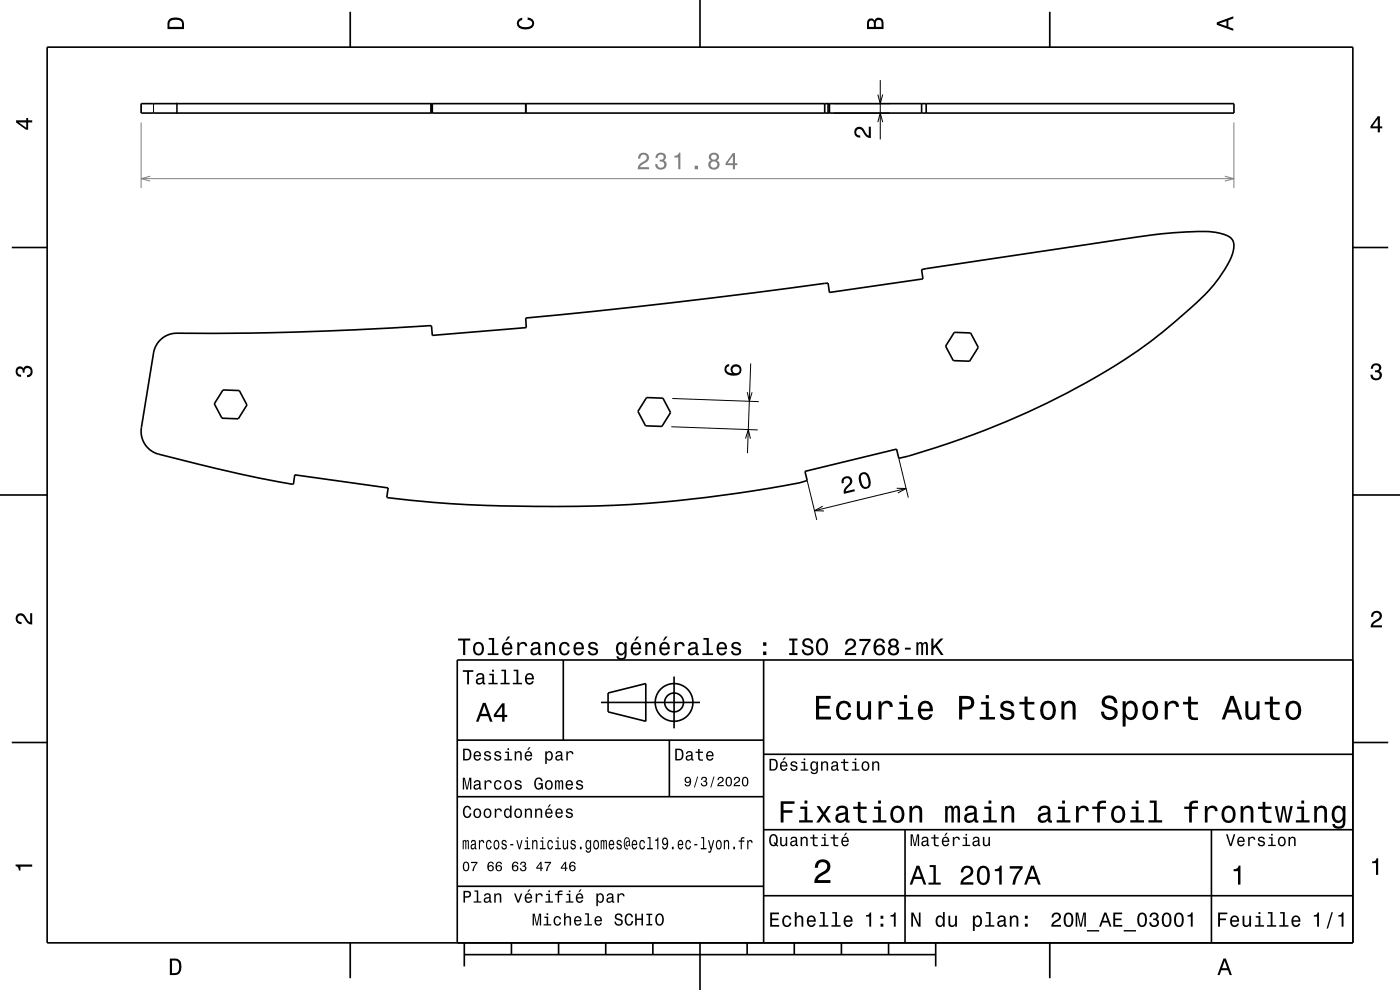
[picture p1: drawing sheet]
<svg xmlns="http://www.w3.org/2000/svg" width="297mm" height="210mm" viewBox="0 0 297 210" stroke-linecap="round" stroke-linejoin="round" font-family="sans-serif">
<g fill="none" stroke="#000" stroke-width=".21">
<path d="M186.7 17v12.6M30 22v2M32.6 22v2M37.5 21.8v2.4M37.6 22v2M177 24h11.7M177 22h11.7M186.2 25.9l.5-1.9 .6 1.9M186.2 20.1l.5 1.9 .6-1.9M159.3 77.1l-.7 19M142.4 90.5l18.3 .7M142.6 84.5l18.4 .7"/>
<path d="M158.2 93l.5-1.9 .5 2M158.5 83.2l.5 1.9 .6-1.9M190.7 97.2l2 8.4M171.2 101.9l2.1 8.4M174.5 107.4l-1.7 .9 2 .1M190.2 103.6h2l-1.7 1M192.2 103.6l-19.4 4.7"/>
</g>
<path d="M29.9 26v13.9M261.8 26v13.9" fill="none" stroke="#808080" stroke-width=".21"/>
<g fill="none" stroke="#000" stroke-width=".35">
<path d="M10 10h277v190h-277zM74.3 2.5v7.5M148.5 0v10M222.7 2.5v7.5M29.9 22h231.9v2h-231.9zM91.4 22v2M91.5 22v2M91.7 22v2M111.5 22v2M175 22v2M175.7 22v2M176 22v2"/>
<path d="M195.5 22v2M196.5 22v2M2.5 52.5h7.5M287 52.5h7.5M34 72.2a5 5 0 0 1 3.6-1.5 768.7 768.7 0 0 0 53.9-1.5l.2 1.9 19.9-1.6-.1-2a1647.8 1647.8 0 0 0 64.2-7.4l.3 1.9 19.8-2.8-.3-2 1-.2 41.3-6.2a97.6 97.6 0 0 1 18.9-1.7 6.7 6.7 0 0 1 4.7 1.8 4 4 0 0 1-.3 3.8 31.5 31.5 0 0 1-8.7 10.8 120.1 120.1 0 0 1-30.2 20 175 175 0 0 1-31.5 11.7l-.5-1.9-19.4 4.7 .4 1.9a122.1 122.1 0 0 1-14.8 2.7 266.9 266.9 0 0 1-50 2.7l-10.7-.5-13.5-1.2-.1-.1 .2-2-19.8-2.8-.3 2a289.1 289.1 0 0 1-28.7-6.4 5 5 0 0 1-3.5-5.6l2.6-16.2 .5-1.1zM202.4 70.5l3.5 .1 1.6 3.1-1.8 2.9-3.5-.1-1.6-3.1zM47.3 82.7l3.5 .1 1.6 3.1-1.9 2.9-3.4-.1-1.6-3zM137.2 84.3l3.4 .2 1.7 3-1.9 3-3.4-.2-1.7-3zM0 105h10M287 105h10M119.5 140v17M162 140v60"/>
<path d="M287 140h-190v60M2.5 157.5h7.5M97 157h65M127.5 149h21M129 147l8-2v8l-8-2zM142 157v12M143 143.5v11M287 157.5h7.5M97 169h65M162 176h125M162 160h125M192 176v24"/>
<path d="M257 176v24M97 188h65M162 190h125M74.3 200v7.5M98.5 202.5h100M98.5 200v5M108.5 200v2.5M118.5 200v2.5M128.5 200v2.5M138.5 200v2.5M148.5 200v10M158.5 200v2.5"/>
<path d="M168.5 200v2.5M178.5 200v2.5M188.5 200v2.5M198.5 200v5M222.7 200v7.5"/>
<circle cx="143" cy="149" r="2"/>
<circle cx="143" cy="149" r="4"/>
</g>
<g fill="#000">
<path d="M36 4a2.18 2.18 0 0 0-.5 2.2h3.5v-1.2a1.43 1.43 0 0 0-1.7-1.3zM36.3 4.4a2.15 2.15 0 0 1 2.2 .3l.1 1h-2.6v-1z" fill-rule="evenodd"/>
<path d="M109.9 4.2l.9-.4v.4a.7 .7 0 0 0-.7 .5 .7 .7 0 0 0 .3 .8 1.7 1.7 0 0 0 2.5-.5 .9 .9 0 0 0-1-.8v-.5a1.24 1.24 0 0 1 1.4 1.1 1.24 1.24 0 0 1-1 1.4 2.22 2.22 0 0 1-2.5-.7l-.2-.5z" fill-rule="evenodd"/>
<path d="M184.2 4.2l-.3 .7v1.3h3.5v-1.3a.98 .98 0 0 0-.7-1.1 .98 .98 0 0 0-1.2 .6 .84 .84 0 0 0-1.3-.2zM184.5 4.5a.54 .54 0 0 1 .6-.1 .54 .54 0 0 1 .3 .6v.7h-1zM185.9 4.4a.62 .62 0 0 1 .8-.1 .62 .62 0 0 1 .3 .6v.8h-1.2z" fill-rule="evenodd"/>
<path d="M258.1 4.7v.6l3.5 1.2v-.4l-1-.4v-1.4l1-.4v-.4zM258.6 5l1.6-.5v1z" fill-rule="evenodd"/>
<path d="M3.4 25.5v.5l2.1 1.5h.5v-1.5h.8v-.5h-.8v-.5h-.4v.5zM4 26h1.6v1.1z" fill-rule="evenodd"/>
<path d="M181.5 27.2a1.22 1.22 0 0 1 2 .7l.4 .6 .4 .3v-1.9h.4v2.4a1.8 1.8 0 0 1-1.7-1.4 .71 .71 0 0 0-.9-.5 .71 .71 0 0 0-.5 .8 .71 .71 0 0 0 .9 .5v.5a1.18 1.18 0 0 1-1.2-.7 1.18 1.18 0 0 1 .2-1.3z" fill-rule="evenodd"/>
<path d="M292.3 24.7l-1.6 2.1v.4h1.6v.9h.4v-.9h.5v-.4h-.5v-2.1zM292.3 25.2v1.6h-1.1z" fill-rule="evenodd"/>
<path d="M154 77.5a1.33 1.33 0 0 0-.1 1.5 1.33 1.33 0 0 0 1.3 .7 1.62 1.62 0 0 0 2.1-1.2 1.15 1.15 0 0 0-1.5-1.2 1.15 1.15 0 0 0-.5 1.9 1.03 1.03 0 0 1-1.2-.9 .58 .58 0 0 1 .6-.6v-.5zM155.4 78.5a.75 .75 0 0 1 1.5 0 .75 .75 0 0 1-1.5 0z" fill-rule="evenodd"/>
<path d="M291.1 77.4a1.08 1.08 0 0 1 1.4-.2 1.08 1.08 0 0 1 .4 1.2l-.3 .3a1.06 1.06 0 0 1 .5 1.3 1.06 1.06 0 0 1-1.2 .7 1.1 1.1 0 0 1-1.2-1.2h.5a.71 .71 0 0 0 1 .8 .71 .71 0 0 0 .1-1.3h-.6v-.4a.61 .61 0 0 0 .8-.3 .61 .61 0 0 0-.2-.8 .61 .61 0 0 0-.9 .2l-.1 .5h-.5z" fill-rule="evenodd"/>
<path d="M3.6 78a.86 .86 0 0 1 1.4 .2 1.06 1.06 0 0 1 1.2-.6 1.06 1.06 0 0 1 .7 1.2 1.1 1.1 0 0 1-1.2 1.2v-.4a.71 .71 0 0 0 .8-1 .71 .71 0 0 0-1.3-.1v.6h-.4a.61 .61 0 0 0-.3-.8 .61 .61 0 0 0-.8 .2 .61 .61 0 0 0 .2 .8l.6 .2v.4a1.15 1.15 0 0 1-1.2-.6 1.15 1.15 0 0 1 .3-1.3z" fill-rule="evenodd"/>
<path d="M179 101.2a1.15 1.15 0 0 0-.4 1.4l.4-.2a.7 .7 0 0 1 .3-.9 .7 .7 0 0 1 1 .3 .7 .7 0 0 1-.3 .9 1.81 1.81 0 0 0-1 2.1l2.4-.6-.1-.4-1.9 .4a2.22 2.22 0 0 1 1.2-1.4 1.11 1.11 0 0 0-.1-1.6 1.11 1.11 0 0 0-1.5 0zM182.5 100.4a2.43 2.43 0 0 0 .8 3.3 1.14 1.14 0 0 0 1.4-1.3 2.3 2.3 0 0 0-1.1-2.2h-.6zM182.8 100.7l.7-.1a2.37 2.37 0 0 1 .6 2.5l-.7 .2a2.37 2.37 0 0 1-.6-2.6z" fill-rule="evenodd"/>
<path d="M3.6 130.4a1.22 1.22 0 0 1 2 .7l.4 .6 .4 .3v-1.9h.4v2.4a1.8 1.8 0 0 1-1.7-1.4 .71 .71 0 0 0-.9-.5 .71 .71 0 0 0-.5 .8 .71 .71 0 0 0 .9 .5v.5a1.18 1.18 0 0 1-1.2-.7 1.18 1.18 0 0 1 .2-1.3z" fill-rule="evenodd"/>
<path d="M97.2 135.4v.5h1v3.1h.5v-3.1h1.1v-.5zM100.6 136.5a1.53 1.53 0 0 0 .9 2.5 1.48 1.48 0 0 0 1.2-1.4 1.48 1.48 0 0 0-1.2-1.5l-.5 .1zM101 136.8a.67 .67 0 0 1 .7-.2 .67 .67 0 0 1 .5 .5 1.11 1.11 0 0 1-.7 1.6 1.17 1.17 0 0 1-.5-1.9zM103.7 135.3v.4h.7v2.9h-.9v.4h2.2v-.4h-.9v-3.3zM107.7 135l-.5 .9h.3l.7-.9zM106.8 136.5a1.54 1.54 0 0 0 .8 2.5 1.05 1.05 0 0 0 1.1-.8h-.5l-.2 .3-.4 .1a.76 .76 0 0 1-.7-.9h1.8a1.16 1.16 0 0 0-.5-1.3 1.16 1.16 0 0 0-1.4 .1zM107.1 136.7a.66 .66 0 0 1 .8-.1 .66 .66 0 0 1 .3 .8h-1.3zM109.7 136.2v2.8h.5v-1.6a.66 .66 0 0 1 .3-.8 .66 .66 0 0 1 .9 .3v.2h.5a.89 .89 0 0 0-.7-.9 .89 .89 0 0 0-1.1 .5v-.5zM112.9 136.4l-.3 .6h.4a.55 .55 0 0 1 .7-.5 .55 .55 0 0 1 .4 .8h-.2a1 1 0 0 0-1.1 .2 1 1 0 0 0-.2 1.1 .93 .93 0 0 0 1.6 0l.1 .3 .6 .1v-.4h-.3v-1.6a1.02 1.02 0 0 0-1.7-.6zM113.1 137.9l1.1-.3a.77 .77 0 0 1-.2 .8 .77 .77 0 0 1-.9 .1zM115.6 136.2v2.8h.5v-1.6a.63 .63 0 0 1 .4-.8 .63 .63 0 0 1 .8 .4v2h.4v-1.8a.89 .89 0 0 0-.6-1 .89 .89 0 0 0-1 .5v-.5zM118.9 136.5a1.53 1.53 0 0 0 .8 2.5 1.06 1.06 0 0 0 1.1-1h-.4a.67 .67 0 0 1-.6 .7 .67 .67 0 0 1-.7-.6 1.12 1.12 0 0 1 .7-1.6 .59 .59 0 0 1 .6 .6h.4a1.09 1.09 0 0 0-.7-.9 1.09 1.09 0 0 0-1.2 .3zM121.9 136.5a1.54 1.54 0 0 0 .8 2.5 1.06 1.06 0 0 0 1.1-.8h-.4l-.2 .3-.4 .1a.76 .76 0 0 1-.7-.9h1.8a1.16 1.16 0 0 0-.5-1.3 1.16 1.16 0 0 0-1.5 .1zM122.3 136.7a.66 .66 0 0 1 .8-.1 .66 .66 0 0 1 .3 .8h-1.3zM125 136.4a.75 .75 0 0 0-.2 .8 .75 .75 0 0 0 .7 .5l.9 .4a.63 .63 0 0 1-.6 .6 .63 .63 0 0 1-.6-.6h-.5a1.07 1.07 0 0 0 1.2 .9 1.07 1.07 0 0 0 .9-1.2l-.4-.3-1.1-.3a.54 .54 0 0 1 .4-.7 .54 .54 0 0 1 .7 .5h.4a1.03 1.03 0 0 0-.7-.9 1.03 1.03 0 0 0-1.1 .3zM131 136.5a1.57 1.57 0 0 0 .7 2.5l.5-.1 .3-.4a.73 .73 0 0 1-.3 1 .73 .73 0 0 1-1-.3h-.4a1.1 1.1 0 0 0 1.2 .8 1.1 1.1 0 0 0 .9-1.2v-2.6h-.4v.5l-.3-.4a.9 .9 0 0 0-1.2 .2zM131.3 136.8a.63 .63 0 0 1 .7-.2 .63 .63 0 0 1 .4 .5 1.11 1.11 0 0 1-.6 1.5 1.2 1.2 0 0 1-.5-1.8zM135.1 135l-.5 .9h.3l.7-.9zM134.1 136.5a1.55 1.55 0 0 0 .8 2.5 1.06 1.06 0 0 0 1.1-.8h-.5l-.2 .3-.4 .1a.76 .76 0 0 1-.7-.9h1.8a1.17 1.17 0 0 0-.5-1.3 1.17 1.17 0 0 0-1.4 .1zM134.4 136.7a.66 .66 0 0 1 .8-.1 .66 .66 0 0 1 .4 .8h-1.4zM136.9 136.2v2.8h.4v-1.6a.63 .63 0 0 1 .4-.8 .63 .63 0 0 1 .8 .4l.1 2h.4v-1.8a.89 .89 0 0 0-.6-1 .89 .89 0 0 0-1.1 .5v-.5zM141.1 135l-.5 .9h.3l.7-.9zM140.2 136.5a1.54 1.54 0 0 0 .8 2.5 1.06 1.06 0 0 0 1-.8h-.4l-.2 .3-.4 .1a.76 .76 0 0 1-.7-.9h1.8a1.16 1.16 0 0 0-.5-1.3 1.16 1.16 0 0 0-1.4 .1zM140.5 136.7a.66 .66 0 0 1 .8-.1 .66 .66 0 0 1 .3 .8h-1.3zM143.1 136.2v2.8h.5v-1.6a.66 .66 0 0 1 .3-.8 .66 .66 0 0 1 .9 .3v.2h.5a.89 .89 0 0 0-.7-.9 .89 .89 0 0 0-1.1 .5v-.5zM146.3 136.4l-.3 .6h.4a.55 .55 0 0 1 .7-.5 .55 .55 0 0 1 .4 .8h-.2a1 1 0 0 0-1.1 .2 1 1 0 0 0-.2 1.1 .93 .93 0 0 0 1.6 0l.1 .3 .6 .1v-.4h-.3v-.2v-1.4a1.02 1.02 0 0 0-.7-.9 1.02 1.02 0 0 0-1 .3zM146.5 137.9l1.1-.3a.77 .77 0 0 1-.2 .8 .77 .77 0 0 1-.9 .1l-.1-.3zM149.2 135.3v.4h.7v2.9h-.9v.4h2.3v-.4h-.9v-3.3zM152.3 136.5a1.54 1.54 0 0 0 .8 2.5 1.06 1.06 0 0 0 1.1-.8h-.4l-.3 .3-.3 .1a.76 .76 0 0 1-.7-.9h1.7a1.16 1.16 0 0 0-.4-1.3 1.16 1.16 0 0 0-1.5 .1zM152.7 136.7a.66 .66 0 0 1 .8-.1 .66 .66 0 0 1 .3 .8h-1.3zM155.4 136.4a.75 .75 0 0 0-.2 .8 .75 .75 0 0 0 .7 .5l.9 .4a.63 .63 0 0 1-.6 .6 .63 .63 0 0 1-.7-.6h-.4a1.07 1.07 0 0 0 1.2 .9 1.07 1.07 0 0 0 .9-1.2l-.4-.3-1.1-.3a.54 .54 0 0 1 .4-.7 .54 .54 0 0 1 .6 .5h.5a1.03 1.03 0 0 0-.7-.9 1.03 1.03 0 0 0-1.1 .3zM161.9 138.2v.8h.7v-.8zM161.9 136.2v.8h.7v-.8zM167.4 135.4v.5h.7v2.6h-.7v.5h1.8v-.5h-.7v-2.6h.7v-.5zM170.5 135.6a.96 .96 0 0 0-.3 1.1 .96 .96 0 0 0 1 .6 .77 .77 0 0 1 .9 1 .83 .83 0 0 1-1 .3 .83 .83 0 0 1-.6-.8h-.4a1.21 1.21 0 0 0 1.5 1.3 1.21 1.21 0 0 0 .7-1.8l-.8-.4a.71 .71 0 0 1-.8-.6 .7 .7 0 0 1 .7-.5 .7 .7 0 0 1 .6 .7h.5a1.17 1.17 0 0 0-.7-1.1 1.17 1.17 0 0 0-1.3 .2zM173.4 135.8a2.52 2.52 0 0 0 .4 3.1 1.22 1.22 0 0 0 1.8-.9 1.94 1.94 0 0 0-1-2.6l-.8 .1zM174 135.9l.4-.1a1.7 1.7 0 0 1 .3 2.7l-.3 .1a1.69 1.69 0 0 1-.4-2.7zM179.6 135.7l-.2 .4-.1 .6h.5a.71 .71 0 0 1 .5-.8 .71 .71 0 0 1 .8 .5 .71 .71 0 0 1-.5 .8 1.8 1.8 0 0 0-1.4 1.8h2.4v-.5h-1.9a2.2 2.2 0 0 1 1.5-1.1 1.13 1.13 0 0 0 .1-1.7 1.13 1.13 0 0 0-1.7 0zM182.3 135.5v.5h1.9a5.2 5.2 0 0 0-1.4 3h.5a5.3 5.3 0 0 1 1.4-3.1v-.4zM185.8 135.7l-.4 .8a1.75 1.75 0 0 0 1.2 2.6 1.15 1.15 0 0 0 1.1-1.6 1.15 1.15 0 0 0-1.9-.4 1.02 1.02 0 0 1 .8-1.3 .58 .58 0 0 1 .7 .6h.4a1.12 1.12 0 0 0-.7-.9 1.12 1.12 0 0 0-1.2 .2zM185.8 137.9a.75 .75 0 0 1 1.5 0 .75 .75 0 0 1-1.5 0zM188.8 135.7a.84 .84 0 0 0 .1 1.4 1.11 1.11 0 0 0-.4 1.5 1.11 1.11 0 0 0 1.6 .4 1.03 1.03 0 0 0 .7-.9 1.03 1.03 0 0 0-.6-1 .89 .89 0 0 0 .4-1.1 .89 .89 0 0 0-1-.6zM188.8 138a.75 .75 0 0 1 1.5 0 .75 .75 0 0 1-1.5 0zM188.9 136.4a.6 .6 0 0 1 1.2 0 .6 .6 0 0 1-1.2 0zM192 137.4v.4h1.2v-.4zM194.4 136.2v2.8h.4v-1.9l.2-.5 .3-.1 .1 .3v2.2h.4v-2.1l.4-.4 .2 .2v.4v1.9h.5v-1.9a.69 .69 0 0 0-.6-1l-.5 .4-.2-.2-.3-.2-.5 .4v-.3zM197.6 135.4v3.6h.4v-1.3l.4-.4 1.2 1.7h.6l-1.4-2.1 1.3-1.5h-.6l-1.5 1.7v-1.7z" fill-rule="evenodd"/>
<path d="M291.2 129.9a1.18 1.18 0 0 1 1.9 .3 1.18 1.18 0 0 1-1 1.7l-.5 .3-.3 .5h1.9v.4h-2.4a1.8 1.8 0 0 1 1.4-1.8 .71 .71 0 0 0 .5-.8 .71 .71 0 0 0-.9-.5 .71 .71 0 0 0-.5 .8h-.4z" fill-rule="evenodd"/>
<path d="M98.2 158.8v2.5h.9a1.37 1.37 0 0 0 .7-2.2 1.56 1.56 0 0 0-1.6-.3zM98.6 159.1a.98 .98 0 0 1 1.1 .7 .98 .98 0 0 1-.6 1.2h-.5zM100.7 159.6a1.04 1.04 0 0 0-.2 1.2 1.04 1.04 0 0 0 1 .5l.5-.5h-.3l-.4 .3a.54 .54 0 0 1-.5-.7h1.3a.83 .83 0 0 0-.4-.9 .83 .83 0 0 0-1 .1zM100.9 159.7l.2-.1a.47 .47 0 0 1 .5 .1 .47 .47 0 0 1 .1 .5h-.9zM102.9 159.5l-.2 .1a.69 .69 0 0 0 .9 .9l.2 .1a.43 .43 0 0 1-.4 .5 .43 .43 0 0 1-.4-.4h-.3a.74 .74 0 0 0 .9 .7 .74 .74 0 0 0 .5-1l-1-.4a.38 .38 0 0 1 .3-.5 .38 .38 0 0 1 .4 .4h.3a.78 .78 0 0 0-1.2-.4zM105.1 159.5l-.2 .1a.69 .69 0 0 0 .9 .9l.2 .1a.43 .43 0 0 1-.4 .5 .43 .43 0 0 1-.5-.4h-.3a.74 .74 0 0 0 .9 .7 .74 .74 0 0 0 .5-1l-.9-.4a.38 .38 0 0 1 .3-.5 .38 .38 0 0 1 .4 .4h.3a.77 .77 0 0 0-1.2-.4zM107.2 159.4v.3h.5v1.3h-.7v.3h1.6v-.3h-.6v-1.6zM107.7 158.7v.4h.3v-.4zM109.2 159.4v1.9h.3v-1.1a.45 .45 0 0 1 .4-.6 .45 .45 0 0 1 .5 .5v1.2h.3v-1.3a.63 .63 0 0 0-.5-.7 .63 .63 0 0 0-.7 .4v-.3zM112.2 158.5l-.4 .6h.3l.5-.6zM111.5 159.6a1.04 1.04 0 0 0-.2 1.2 1.04 1.04 0 0 0 1.1 .5l.5-.5h-.3l-.5 .3a.54 .54 0 0 1-.5-.7h1.3a.83 .83 0 0 0-.4-.9 .83 .83 0 0 0-1 .1zM111.8 159.7l.1-.1a.48 .48 0 0 1 .5 .1 .48 .48 0 0 1 .2 .5h-1zM115.7 159.4v2.7h.3v-1.1a.66 .66 0 0 0 .7 .4 .66 .66 0 0 0 .5-.6 .91 .91 0 0 0 0-1.1 .91 .91 0 0 0-1-.3l-.2 .3v-.3zM116.1 159.8a.45 .45 0 0 1 .5-.2 .45 .45 0 0 1 .3 .4 .65 .65 0 0 1 .1 .8 .65 .65 0 0 1-.7 .2 .98 .98 0 0 1-.2-1.2zM118.1 159.5l-.2 .4h.3a.39 .39 0 0 1 .4-.3 .39 .39 0 0 1 .3 .5h-.1a.65 .65 0 0 0-1 .4 .65 .65 0 0 0 .6 .9l.6-.3 .1 .2h.4v-.2l-.2-.1v-1.1a.72 .72 0 0 0-.5-.6 .72 .72 0 0 0-.7 .2zM118.2 160.6l.8-.3a.55 .55 0 0 1-.2 .7 .55 .55 0 0 1-.6 0zM120.1 159.4v1.9h.4v-1.1a.47 .47 0 0 1 .2-.6 .47 .47 0 0 1 .6 .2v.2h.4a.64 .64 0 0 0-.5-.7 .64 .64 0 0 0-.8 .4v-.3z" fill-rule="evenodd"/>
<path d="M98.2 142.2v.3h.9v2.7h.4v-2.7h.9v-.3zM101.3 143l-.3 .5h.4a.47 .47 0 0 1 .5-.4 .47 .47 0 0 1 .4 .6l-.2 .1a.84 .84 0 0 0-1 .2 .84 .84 0 0 0 0 1.1 .9 .9 0 0 0 1.3-.2l.1 .2 .5 .1v-.3l-.3-.1v-1.3a.87 .87 0 0 0-1.4-.5zM101.4 144.3l.9-.3a.66 .66 0 0 1-.1 .7 .66 .66 0 0 1-.8 .1zM103.8 142.9v.3h.6v1.6h-.8v.4h2v-.4h-.8v-1.9zM104.4 142.1v.4h.4v-.4zM106.4 142.1v.3h.6v2.4h-.8v.4h1.9v-.4h-.7v-2.7zM109 142.1v.3h.6v2.4h-.8v.4h1.9v-.4h-.7v-2.7zM111.6 143.1a1.32 1.32 0 0 0 .7 2.1 .9 .9 0 0 0 .9-.7h-.3l-.2 .3-.4 .1a.65 .65 0 0 1-.6-.8h1.6a1 1 0 0 0-.4-1.2 1 1 0 0 0-1.3 .2zM111.9 143.3a.57 .57 0 0 1 .7-.1 .57 .57 0 0 1 .3 .6h-1.2z" fill-rule="evenodd"/>
<path d="M102.4 149.1l-1.4 4h.5l.4-1.2h1.6l.4 1.2h.6l-1.5-4zM102.7 149.7l.7 1.7h-1.3zM106.5 149.2l-1.7 2.4v.5h1.7v1h.5v-1h.6v-.5h-.6v-2.4zM106.5 149.9v1.7h-1.3z" fill-rule="evenodd"/>
<path d="M143.2 158.8v2.5h.9a1.37 1.37 0 0 0 .7-2.2 1.56 1.56 0 0 0-1.6-.3zM143.6 159.1a.98 .98 0 0 1 1.1 .7 .98 .98 0 0 1-.6 1.2h-.5zM145.7 159.5l-.2 .4h.3a.39 .39 0 0 1 .5-.3 .39 .39 0 0 1 .3 .5h-.2a.65 .65 0 0 0-.9 .4 .65 .65 0 0 0 .5 .9l.7-.3v.2h.4v-.2l-.1-.1-.1-1.1a.73 .73 0 0 0-.4-.6 .73 .73 0 0 0-.8 .2zM145.8 160.6l.8-.3a.55 .55 0 0 1-.1 .7 .55 .55 0 0 1-.7 0zM148.1 158.9v.5h-.5v.3h.5v1.3a.75 .75 0 0 0 1 .4v-.3a.48 .48 0 0 1-.7-.3v-1.1h.7v-.3h-.7v-.5zM150 159.6a1.04 1.04 0 0 0-.2 1.2 1.04 1.04 0 0 0 1.1 .5l.5-.5h-.4l-.4 .3a.54 .54 0 0 1-.5-.7h1.3a.83 .83 0 0 0-.4-.9 .83 .83 0 0 0-1 .1zM150.3 159.7l.1-.1a.48 .48 0 0 1 .5 .1 .48 .48 0 0 1 .2 .5h-1z" fill-rule="evenodd"/>
<path d="M173.1 147.6v5h3.2v-.6h-2.5v-1.7h2.2v-.6h-2.2v-1.5h2.4v-.6zM177.8 149.2a2.59 2.59 0 0 0 .5 3.4 1.58 1.58 0 0 0 2.3-1.4h-.6a.95 .95 0 0 1-.9 1 .95 .95 0 0 1-1-.9 1.59 1.59 0 0 1 .9-2.1 .85 .85 0 0 1 .9 .8h.7a1.56 1.56 0 0 0-1.1-1.3 1.56 1.56 0 0 0-1.7 .5zM181.8 148.8v2.5a1.27 1.27 0 0 0 .9 1.4 1.27 1.27 0 0 0 1.5-.7v.6h.6v-3.8h-.6v2.2a.92 .92 0 0 1-.6 1.1 .92 .92 0 0 1-1.2-.4v-2.9zM186.4 148.8v3.8h.6v-2.2a.95 .95 0 0 1 .5-1.1 .95 .95 0 0 1 1.2 .3l.1 .4h.6a1.28 1.28 0 0 0-1-1.4 1.28 1.28 0 0 0-1.4 .8v-.6zM190.8 148.9v.5h1v2.7h-1.3v.5h3.2v-.5h-1.3v-3.2zM191.8 147.4v.8h.6v-.8zM195.1 149.2a2.62 2.62 0 0 0 .5 3.4 1.57 1.57 0 0 0 2.2-1.1h-.6l-.3 .5-.5 .2a1.08 1.08 0 0 1-1-1.3h2.5a1.66 1.66 0 0 0-.7-2 1.66 1.66 0 0 0-2.1 .3zM195.6 149.5a.94 .94 0 0 1 1.2-.2 .94 .94 0 0 1 .5 1h-1.9zM203.5 147.6v5h.6v-2.1h.8a1.47 1.47 0 0 0 1.8-1.2 1.47 1.47 0 0 0-1.5-1.7zM204.1 148.2a1.6 1.6 0 0 1 1.8 .5 .86 .86 0 0 1 0 .9 .86 .86 0 0 1-.9 .3h-.9zM208.1 148.9v.5h1v2.7h-1.3v.5h3.3v-.5h-1.3v-3.2zM209.1 147.4v.8h.7v-.8zM212.6 148.9a1.08 1.08 0 0 0-.3 1.2 1.08 1.08 0 0 0 1 .7l1.1 .4a.57 .57 0 0 1 .2 .6 .57 .57 0 0 1-.5 .4 .96 .96 0 0 1-1.4-.8h-.6a1.6 1.6 0 0 0 1.3 1.4 1.6 1.6 0 0 0 1.7-.8 1.13 1.13 0 0 0-1-1.6l-1.1-.3-.2-.4a.87 .87 0 0 1 .9-.5 .87 .87 0 0 1 .8 .6h.6a1.41 1.41 0 0 0-2.1-1.1zM217.4 147.8v1.1h-1.1v.5h1.1v2.6l.2 .4 .4 .3h1.4v-.5a.97 .97 0 0 1-1.4-.5v-2.3h1.4v-.5h-1.4v-1.1zM221.1 149.2a2.56 2.56 0 0 0 .5 3.4 1.72 1.72 0 0 0 1.8-.2 1.72 1.72 0 0 0 .6-1.7 1.7 1.7 0 0 0-.9-1.9 1.7 1.7 0 0 0-2 .4zM221.6 149.6a.96 .96 0 0 1 1-.4 .96 .96 0 0 1 .7 .8 1.59 1.59 0 0 1-1 2.2 1.19 1.19 0 0 1-1-1.5zM225.2 148.8v3.8h.6v-2.2a.97 .97 0 0 1 .5-1.1 .97 .97 0 0 1 1.1 .2l.1 .7v2.4h.7v-2.5a1.27 1.27 0 0 0-.9-1.4 1.27 1.27 0 0 0-1.5 .6v-.5zM234.1 147.9a1.38 1.38 0 0 0-.3 1.5 1.38 1.38 0 0 0 1.3 .9 1.25 1.25 0 0 1 1.4 .9 1.15 1.15 0 0 1-1.3 .9 1.15 1.15 0 0 1-1-1.1h-.7a1.8 1.8 0 0 0 1.7 1.8 1.8 1.8 0 0 0 1.9-1.6 1.46 1.46 0 0 0-1.5-1.4l-.6-.2a.83 .83 0 0 1-.5-1.1 .83 .83 0 0 1 1.2-.3l.5 .5 .1 .4h.7a1.67 1.67 0 0 0-1-1.6 1.67 1.67 0 0 0-1.9 .4zM238.2 148.8v5.3h.6v-2.1a1.32 1.32 0 0 0 1.4 .7 1.32 1.32 0 0 0 1.1-1.1 2.43 2.43 0 0 0-.8-2.8 1.21 1.21 0 0 0-1.7 .5v-.5zM239.1 149.6a.9 .9 0 0 1 .9-.4 .9 .9 0 0 1 .7 .8 1.61 1.61 0 0 1-.9 2.2 1.18 1.18 0 0 1-1-1.5zM242.8 149.2a2.56 2.56 0 0 0 .5 3.4 1.72 1.72 0 0 0 1.8-.2 1.72 1.72 0 0 0 .6-1.7 1.7 1.7 0 0 0-.9-1.9 1.7 1.7 0 0 0-2 .4zM243.3 149.6a.96 .96 0 0 1 1-.4 .96 .96 0 0 1 .7 .8 1.59 1.59 0 0 1-1 2.2 1.19 1.19 0 0 1-1-1.5zM247.1 148.8v3.8h.6v-2.2a.95 .95 0 0 1 .5-1.1 .95 .95 0 0 1 1.2 .3l.1 .4h.6a1.28 1.28 0 0 0-1-1.4 1.28 1.28 0 0 0-1.4 .8v-.6zM252 147.8v1.1h-1v.5h1l.1 2.6 .2 .4 .4 .3h1.4v-.5a.97 .97 0 0 1-1.4-.5v-2.3h1.4v-.5h-1.4v-1.1zM261 147.6l-1.8 5h.6l.6-1.4h2l.5 1.4h.7l-1.9-5zM261.4 148.3l.7 2.2h-1.5zM264.2 148.8v2.5a1.27 1.27 0 0 0 .9 1.4 1.27 1.27 0 0 0 1.5-.7v.6h.6v-3.8h-.6v2.2a.92 .92 0 0 1-.6 1.1 .92 .92 0 0 1-1.1-.4l-.1-2.9zM269.4 147.8v1.1h-1.1v.5h1.1v2.6l.2 .4 .4 .3 .7 .1 .8-.1v-.5a.97 .97 0 0 1-1.4-.5l-.1-2.3h1.5v-.5h-1.5v-1.1zM273.1 149.2a2.56 2.56 0 0 0 .6 3.4 1.72 1.72 0 0 0 1.8-.2 1.72 1.72 0 0 0 .6-1.7 1.7 1.7 0 0 0-.9-1.9 1.7 1.7 0 0 0-2.1 .4zM273.6 149.6a.96 .96 0 0 1 1-.4 .96 .96 0 0 1 .7 .8 1.59 1.59 0 0 1-.9 2.2 1.19 1.19 0 0 1-1.1-1.5z" fill-rule="evenodd"/>
<path d="M98.2 165v2.5h.3v-2.3l.4 2.3h.3l.5-2.3v2.3h.3v-2.5h-.5l-.4 2.2-.5-2.2zM100.7 165.6l-.2 .5h.3a.39 .39 0 0 1 .5-.4 .39 .39 0 0 1 .3 .6h-.2a.65 .65 0 0 0-.9 .4 .65 .65 0 0 0 .5 .8l.7-.3v.2l.4 .1v-.3h-.1l-.1-1.1a.73 .73 0 0 0-.4-.6 .73 .73 0 0 0-.8 .1zM100.8 166.7l.8-.2a.55 .55 0 0 1-.1 .6 .55 .55 0 0 1-.7 .1zM102.8 165.5v2h.3v-1.1a.47 .47 0 0 1 .3-.6 .47 .47 0 0 1 .6 .2v.1h.3a.64 .64 0 0 0-.5-.6 .64 .64 0 0 0-.7 .4v-.4zM105 165.7a1.04 1.04 0 0 0-.2 1.2 1.04 1.04 0 0 0 1.1 .6l.4-.4 .1-.3h-.3l-.3 .4a.73 .73 0 0 1-.7-.7 .73 .73 0 0 1 .7-.7l.3 .4h.3a.78 .78 0 0 0-.6-.7 .78 .78 0 0 0-.8 .2zM107.1 165.7a1.04 1.04 0 0 0-.1 1.3 1.04 1.04 0 0 0 1.1 .5 1.04 1.04 0 0 0 .5-1.3 1.04 1.04 0 0 0-1.2-.7zM107.4 165.9a.48 .48 0 0 1 .5-.1 .48 .48 0 0 1 .3 .4 .66 .66 0 0 1 .1 .7 .66 .66 0 0 1-.8 .3 .97 .97 0 0 1-.1-1.3zM109.4 165.6l-.2 .2a.69 .69 0 0 0 .9 .9l.2 .1a.43 .43 0 0 1-.3 .5 .43 .43 0 0 1-.5-.4h-.3a.74 .74 0 0 0 .9 .7 .74 .74 0 0 0 .5-1.1l-1-.3a.38 .38 0 0 1 .3-.5 .38 .38 0 0 1 .4 .4l.4-.1a.78 .78 0 0 0-1.3-.4zM113.6 165.3a1.44 1.44 0 0 0 .6 2.2l.4-.1 .3-.3 .1 .4h.2v-1.4h-.9v.3h.5a.61 .61 0 0 1-.8 .8 1.45 1.45 0 0 1 0-1.9 .51 .51 0 0 1 .8 .4h.3a.85 .85 0 0 0-.6-.8 .85 .85 0 0 0-.9 .4zM115.8 165.7a1.04 1.04 0 0 0-.1 1.3 1.04 1.04 0 0 0 1.1 .5 1.04 1.04 0 0 0 .5-1.3 1.04 1.04 0 0 0-1.2-.7zM116 165.9a.48 .48 0 0 1 .6-.1 .48 .48 0 0 1 .3 .4 .66 .66 0 0 1 0 .7 .66 .66 0 0 1-.7 .3 .98 .98 0 0 1-.2-1.3zM117.7 165.5v2h.3v-1.3l.2-.4h.2l.1 .2v1.5h.2l.1-1.5 .2-.3 .2 .4v1.4h.3v-1.4a.5 .5 0 0 0-.4-.6l-.4 .2-.3-.2-.4 .2v-.2zM120.2 165.7a1.04 1.04 0 0 0-.2 1.2 1.04 1.04 0 0 0 1 .6l.5-.6h-.3l-.4 .4a.54 .54 0 0 1-.5-.7h1.3a.83 .83 0 0 0-.4-1 .83 .83 0 0 0-1 .1zM120.4 165.9l.2-.1a.48 .48 0 0 1 .5 .1 .48 .48 0 0 1 .1 .4h-.9zM122.4 165.6l-.1 .2a.68 .68 0 0 0 .8 .9l.2 .1a.43 .43 0 0 1-.3 .5 .43 .43 0 0 1-.5-.4h-.3a.74 .74 0 0 0 .9 .7 .74 .74 0 0 0 .5-1.1l-1-.3a.38 .38 0 0 1 .3-.5 .38 .38 0 0 1 .5 .4l.3-.1a.77 .77 0 0 0-1.3-.4z" fill-rule="evenodd"/>
<path d="M98.4 171.2a1.45 1.45 0 0 0 .7 2.3 .94 .94 0 0 0 .9-1h-.3a.59 .59 0 0 1-.8 .7 1.31 1.31 0 0 1 .2-2l.3 .1 .2 .4h.4a.85 .85 0 0 0-.6-.8 .85 .85 0 0 0-1 .3zM100.6 171.7a1.04 1.04 0 0 0-.1 1.3 1.04 1.04 0 0 0 1.1 .5 1.04 1.04 0 0 0 .5-1.3 1.04 1.04 0 0 0-1.2-.7zM100.9 171.9a.48 .48 0 0 1 .5-.1 .48 .48 0 0 1 .3 .4 .66 .66 0 0 1 0 .7 .66 .66 0 0 1-.7 .3 .98 .98 0 0 1-.1-1.3zM102.8 171.7a1.04 1.04 0 0 0-.2 1.3 1.04 1.04 0 0 0 1.2 .5 1.04 1.04 0 0 0 .5-1.3 1.04 1.04 0 0 0-1.2-.7zM103 171.9a.48 .48 0 0 1 .5-.1 .48 .48 0 0 1 .4 .4 .66 .66 0 0 1 0 .7 .66 .66 0 0 1-.7 .3 .97 .97 0 0 1-.2-1.3zM105 171.5v2h.3v-1.1a.47 .47 0 0 1 .2-.6 .47 .47 0 0 1 .6 .2l.1 .1h.3a.64 .64 0 0 0-.5-.6 .64 .64 0 0 0-.7 .4v-.4zM107.1 171.7a1.06 1.06 0 0 0-.2 1.2 1.06 1.06 0 0 0 .9 .6l.4-.3v.3h.3v-2.6h-.3v.9a.63 .63 0 0 0-1.1-.1zM107.4 171.9a.44 .44 0 0 1 .4-.1 .44 .44 0 0 1 .4 .4 .65 .65 0 0 1 0 .7 .65 .65 0 0 1-.7 .3l-.2-.4zM109.3 171.7a1.04 1.04 0 0 0-.1 1.3 1.04 1.04 0 0 0 1.1 .5 1.04 1.04 0 0 0 .5-1.3 1.04 1.04 0 0 0-1.2-.7zM109.5 171.9a.48 .48 0 0 1 .6-.1 .48 .48 0 0 1 .3 .4 .66 .66 0 0 1 0 .7 .66 .66 0 0 1-.7 .3 .98 .98 0 0 1-.2-1.3zM111.4 171.5v2h.3v-1.1a.45 .45 0 0 1 .3-.7 .45 .45 0 0 1 .5 .6v1.2h.4v-1.3a.63 .63 0 0 0-.5-.7 .63 .63 0 0 0-.7 .3v-.3zM113.5 171.5v2h.3v-1.1a.45 .45 0 0 1 .3-.6 .45 .45 0 0 1 .6 .2v1.5h.3v-1.3a.63 .63 0 0 0-.4-.7 .63 .63 0 0 0-.8 .3v-.3zM116.5 170.7l-.3 .6h.2l.5-.6zM115.9 171.7a1.04 1.04 0 0 0-.2 1.2 1.04 1.04 0 0 0 1 .6l.5-.6h-.3l-.4 .4a.54 .54 0 0 1-.5-.7h1.2a.83 .83 0 0 0-.3-1 .83 .83 0 0 0-1 .1zM116.1 171.9l.2-.1a.47 .47 0 0 1 .4 .1 .47 .47 0 0 1 .2 .4h-.9zM118 171.7a1.04 1.04 0 0 0-.2 1.2 1.04 1.04 0 0 0 1.1 .6l.5-.6h-.3l-.5 .4a.53 .53 0 0 1-.5-.7h1.3a.83 .83 0 0 0-.3-1 .83 .83 0 0 0-1.1 .1zM118.3 171.9l.1-.1a.47 .47 0 0 1 .5 .1 .47 .47 0 0 1 .2 .4h-1zM120.2 171.6l-.1 .2a.69 .69 0 0 0 .8 .9l.3 .1a.43 .43 0 0 1-.4 .5 .43 .43 0 0 1-.5-.4h-.3a.74 .74 0 0 0 .9 .7 .74 .74 0 0 0 .5-1.1l-1-.3a.38 .38 0 0 1 .3-.5 .38 .38 0 0 1 .5 .3h.3a.77 .77 0 0 0-1.3-.4z" fill-rule="evenodd"/>
<path d="M145.4 165a.66 .66 0 0 0 0 .9 .66 .66 0 0 0 .9 0 .56 .56 0 0 1-.6 .7l-.2-.3h-.3a.7 .7 0 0 0 .9 .5 .7 .7 0 0 0 .5-.8 .81 .81 0 0 0-.2-1 .81 .81 0 0 0-1 0zM145.5 165.4a.42 .42 0 0 1 .8 0 .42 .42 0 0 1-.8 0zM147.9 164.7l-.7 2.3h.2l.7-2.3zM148.9 164.9l-.2 .5h.3a.35 .35 0 0 1 .2-.4 .35 .35 0 0 1 .4 .1 .35 .35 0 0 1-.1 .5h-.3v.2a.42 .42 0 0 1 .6 .4 .42 .42 0 0 1-.5 .5 .42 .42 0 0 1-.4-.6h-.2a.66 .66 0 0 0 .9 .7 .66 .66 0 0 0 .1-1.1 .58 .58 0 0 0 .1-.9 .58 .58 0 0 0-.9 .1zM151.4 164.7l-.7 2.3h.2l.7-2.3zM152.4 164.9l-.2 .6h.3a.4 .4 0 0 1 .3-.5 .4 .4 0 0 1 .5 .3 .4 .4 0 0 1-.3 .5l-.2 .1a.93 .93 0 0 0-.6 .9h1.3v-.3h-1l.4-.4a.67 .67 0 0 0 .6-1 .67 .67 0 0 0-1.1-.2zM154.1 165a1.16 1.16 0 0 0 .5 1.8 1.16 1.16 0 0 0 .5-1.8 .63 .63 0 0 0-1 0zM154.4 165.1l.2-.1a.98 .98 0 0 1 0 1.6l-.2-.1-.2-.3v-.7zM155.9 164.9l-.2 .6h.2a.4 .4 0 0 1 .3-.5 .4 .4 0 0 1 .5 .3 .4 .4 0 0 1-.3 .5l-.1 .1a.94 .94 0 0 0-.7 .9h1.4v-.3h-1.1l.5-.4a.67 .67 0 0 0 .5-1 .67 .67 0 0 0-1-.2zM157.6 165a1.15 1.15 0 0 0 .5 1.8 1.16 1.16 0 0 0 .5-1.8 .63 .63 0 0 0-1 0zM157.9 165.1l.2-.1a.98 .98 0 0 1 0 1.6l-.2-.1-.2-.3v-.7z" fill-rule="evenodd"/>
<path d="M163.2 161v2.5h.9a1.37 1.37 0 0 0 .7-2.2 1.58 1.58 0 0 0-1.6-.3zM163.6 161.3a.98 .98 0 0 1 1.1 .7 .98 .98 0 0 1-.6 1.2h-.5zM166.4 160.7l-.4 .6h.2l.5-.6zM165.7 161.7a1.04 1.04 0 0 0-.2 1.2 1.04 1.04 0 0 0 1 .6l.5-.6h-.3l-.4 .4a.54 .54 0 0 1-.5-.7h1.3a.83 .83 0 0 0-.4-1 .83 .83 0 0 0-1 .1zM165.9 161.9l.2-.1a.48 .48 0 0 1 .5 .1 .48 .48 0 0 1 .1 .4h-.9zM167.9 161.6l-.2 .2a.68 .68 0 0 0 .9 .9l.2 .1a.43 .43 0 0 1-.4 .5 .43 .43 0 0 1-.4-.4h-.3a.74 .74 0 0 0 .9 .7 .74 .74 0 0 0 .5-1.1l-1-.3a.38 .38 0 0 1 .3-.5 .38 .38 0 0 1 .4 .4l.3-.1a.78 .78 0 0 0-1.2-.4zM170 161.6v.3h.5v1.3h-.7v.3h1.7v-.3h-.7v-1.6zM170.5 160.9v.3h.3v-.3zM172.1 161.7a1.06 1.06 0 0 0-.2 1.2 1.06 1.06 0 0 0 .9 .6l.4-.3a.52 .52 0 0 1-.2 .7 .52 .52 0 0 1-.7-.3h-.3a.78 .78 0 0 0 .9 .6 .78 .78 0 0 0 .6-.8v-1.9h-.3v.4l-.2-.3a.64 .64 0 0 0-.9 .1zM172.4 161.9a.45 .45 0 0 1 .4-.1 .45 .45 0 0 1 .4 .4 .65 .65 0 0 1 0 .7 .65 .65 0 0 1-.7 .3l-.2-.4zM174.2 161.5v2h.3v-1.1a.45 .45 0 0 1 .3-.6 .45 .45 0 0 1 .5 .2l.1 1.5h.3v-1.3a.63 .63 0 0 0-.5-.7 .63 .63 0 0 0-.7 .3v-.3zM176.6 161.6l-.2 .5h.3a.39 .39 0 0 1 .4-.4 .39 .39 0 0 1 .3 .6h-.1a.65 .65 0 0 0-1 .4 .65 .65 0 0 0 .6 .8l.6-.3 .1 .2 .4 .1-.2-.4v-1a.73 .73 0 0 0-1.2-.5zM176.7 162.7l.8-.2a.55 .55 0 0 1-.2 .6 .55 .55 0 0 1-.6 .1zM178.9 161v.6h-.5v.3h.5l.1 1.3a.75 .75 0 0 0 1 .3v-.3a.48 .48 0 0 1-.7-.2v-1.1h.7v-.3h-.7v-.6zM180.8 161.6v.3h.5v1.3h-.6v.3h1.6v-.3h-.6v-1.6zM181.3 160.9v.3h.4v-.3zM183 161.7a1.04 1.04 0 0 0-.2 1.3 1.04 1.04 0 0 0 1.2 .5 1.04 1.04 0 0 0 .4-1.3 1.04 1.04 0 0 0-1.2-.7zM183.2 161.9a.48 .48 0 0 1 .5-.1 .48 .48 0 0 1 .4 .4 .66 .66 0 0 1 0 .7 .66 .66 0 0 1-.7 .3 .98 .98 0 0 1-.2-1.3zM185 161.5v2h.3v-1.1a.45 .45 0 0 1 .3-.6 .45 .45 0 0 1 .6 .2v1.5h.3v-1.3a.63 .63 0 0 0-.4-.7 .63 .63 0 0 0-.8 .3v-.3z" fill-rule="evenodd"/>
<path d="M163.4 177.2a1.45 1.45 0 0 0 .7 2.3l.5-.2 .3 .3 .2-.2-.3-.3a1.53 1.53 0 0 0-.5-2.2l-.6 .1zM163.8 177.3l.3-.1a1.21 1.21 0 0 1 .5 1.7l-.3-.3-.2 .2 .3 .3a.45 .45 0 0 1-.7-.1 1.62 1.62 0 0 1 .1-1.7zM165.5 177.5v1.3a.63 .63 0 0 0 .4 .7 .63 .63 0 0 0 .8-.3v.3h.3v-2h-.3v1.2a.46 .46 0 0 1-.3 .5 .46 .46 0 0 1-.6-.2v-1.5zM167.9 177.6l-.2 .5h.3a.39 .39 0 0 1 .5-.4 .39 .39 0 0 1 .2 .6h-.1a.65 .65 0 0 0-.9 .4 .65 .65 0 0 0 .5 .8l.6-.3 .1 .2 .4 .1v-.3h-.2v-1.1a.73 .73 0 0 0-1.2-.5zM168 178.7l.8-.2a.55 .55 0 0 1-.2 .6 .55 .55 0 0 1-.6 .1zM169.8 177.5v2h.4v-1.1a.45 .45 0 0 1 .2-.6 .45 .45 0 0 1 .6 .2v1.5h.3v-1.3a.63 .63 0 0 0-.4-.7 .63 .63 0 0 0-.8 .3v-.3zM172.4 177v.6h-.5v.3h.5l.1 1.3a.75 .75 0 0 0 1 .3v-.3a.49 .49 0 0 1-.7-.2v-1.1h.7v-.3h-.7v-.6zM174.3 177.6v.3h.5v1.3h-.6v.3h1.6v-.3h-.6v-1.6zM174.8 176.9v.3h.4v-.3zM176.8 177v.6h-.6v.3h.6v1.3a.74 .74 0 0 0 1 .3v-.3a.49 .49 0 0 1-.7-.2v-1.1h.7v-.3h-.7v-.6zM179.4 176.7l-.4 .6h.2l.5-.6zM178.7 177.7a1.04 1.04 0 0 0-.2 1.2 1.04 1.04 0 0 0 1 .6l.5-.6h-.3l-.4 .4a.54 .54 0 0 1-.5-.7h1.3a.83 .83 0 0 0-.4-1 .83 .83 0 0 0-1 .1zM178.9 177.9l.2-.1a.48 .48 0 0 1 .5 .1 .48 .48 0 0 1 .1 .4h-.9z" fill-rule="evenodd"/>
<path d="M165.6 170v4.5h.6v-2.1h1.9v-.5h-1.9v-1.4h2.4v-.5zM169.8 171.1v.5h.9v2.4h-1.2v.5h2.9v-.5h-1.1v-2.9zM170.7 169.8v.7h.6v-.7zM173.2 171l1.2 1.7-1.2 1.8h.6l.9-1.4 .9 1.4h.7l-1.2-1.8 1.2-1.7h-.7l-.9 1.3-.8-1.3zM177.7 171.2l-.3 .3-.1 .5h.6a.71 .71 0 0 1 .8-.7 .71 .71 0 0 1 .5 1l-.2 .1a1.46 1.46 0 0 0-1.8 1.2 .93 .93 0 0 0 1 1l.6-.2 .6-.4 .1 .4 .7 .1v-.5h-.3v-2.1a1.31 1.31 0 0 0-2.2-.7zM177.9 173.1l1.4-.4a.99 .99 0 0 1-.2 1.1 .99 .99 0 0 1-1.2 .1l-.1-.4zM182 170.1v1h-1v.5h1v2.3l.2 .4 .4 .2 .6 .1h.7v-.5a.87 .87 0 0 1-1.3-.5v-2h1.3v-.5h-1.3v-1zM185.4 171.1v.5h.9v2.4h-1.2v.5h2.9v-.5h-1.1v-2.9zM186.3 169.8v.7h.6v-.7zM189.3 171.4a1.96 1.96 0 0 0 1.1 3.2 1.95 1.95 0 0 0 1.5-1.6 1.95 1.95 0 0 0-.9-2l-.6-.1-.7 .1zM189.7 171.7a.86 .86 0 0 1 .9-.3 .86 .86 0 0 1 .6 .7 1.43 1.43 0 0 1-.8 2 1.51 1.51 0 0 1-.7-2.4zM192.9 171v3.5h.6v-2a.81 .81 0 0 1 .5-1 .81 .81 0 0 1 1 .4l.1 2.6h.5v-2.3a1.14 1.14 0 0 0-.8-1.3 1.14 1.14 0 0 0-1.3 .6v-.5zM200.5 171v3.5h.5v-2.4a.65 .65 0 0 1 .5-.8 .52 .52 0 0 1 .3 .7v2.5h.5v-2.4a.65 .65 0 0 1 .5-.8l.3 .2v.5v2.5h.6v-2.4a.9 .9 0 0 0-.7-1.2l-.4 .1-.3 .4-.3-.4-.4-.1-.3 .1-.3 .4v-.4zM205 171.2l-.2 .3-.1 .5h.5a.71 .71 0 0 1 .9-.7 .71 .71 0 0 1 .4 1l-.2 .1a1.47 1.47 0 0 0-1.8 1.2 .93 .93 0 0 0 1.1 1l.6-.2 .5-.4 .1 .4 .8 .1v-.5h-.4v-2.1a1.31 1.31 0 0 0-2.2-.7zM205.2 173.1l1.4-.4a.99 .99 0 0 1-.2 1.1 .99 .99 0 0 1-1.2 .1l-.1-.4zM208.8 171.1v.5h.9v2.4h-1.1v.5h2.9v-.5h-1.2v-2.9zM209.7 169.8v.7h.6v-.7zM212.4 171v3.5h.6v-2a.82 .82 0 0 1 .5-1 .82 .82 0 0 1 1 .4l.1 2.6h.6v-2.3a1.14 1.14 0 0 0-.8-1.3 1.14 1.14 0 0 0-1.4 .6v-.5zM220.6 171.2l-.2 .3-.1 .5h.5a.71 .71 0 0 1 .9-.7 .71 .71 0 0 1 .4 1l-.2 .1a1.46 1.46 0 0 0-1.8 1.2 .93 .93 0 0 0 1.1 1l.6-.2 .5-.4 .2 .4 .7 .1v-.5h-.3l-.1-2.1a1.31 1.31 0 0 0-2.2-.7zM220.8 173.1l1.5-.4a.99 .99 0 0 1-.3 1.1 .99 .99 0 0 1-1.1 .1l-.2-.4zM224.4 171.1v.5h.9v2.4h-1.1v.5h2.9v-.5h-1.2v-2.9zM225.3 169.8v.7h.6v-.7zM228.3 171v3.5h.5v-2a.85 .85 0 0 1 .5-1 .85 .85 0 0 1 1.1 .3v.3h.6a1.15 1.15 0 0 0-.9-1.2 1.15 1.15 0 0 0-1.3 .7v-.6zM231.7 171.1v.5h1.1v2.9h.5v-2.9h1.3v-.5h-1.3a.64 .64 0 0 1 .8-.8h.5v-.5a1.33 1.33 0 0 0-1.8 1v.3zM236.1 171.4a1.96 1.96 0 0 0 1.1 3.2 1.95 1.95 0 0 0 1.6-1.6 1.95 1.95 0 0 0-1-2l-.6-.1-.6 .1zM236.5 171.7a.86 .86 0 0 1 .9-.3 .86 .86 0 0 1 .7 .7 1.43 1.43 0 0 1-.9 2 1.5 1.5 0 0 1-.7-2.4zM240.1 171.1v.5h.8v2.4h-1.1v.5h2.9v-.5h-1.2v-2.9zM240.9 169.8v.7h.6v-.7zM243.9 169.8v.5h.9v3.7h-1.2v.5h2.9v-.5h-1.1v-4.2zM251.2 171.1v.5h1.1v2.9h.5v-2.9h1.3v-.5h-1.3a.64 .64 0 0 1 .9-.8h.4v-.5a1.34 1.34 0 0 0-1.8 1v.3zM255.6 171v3.5h.6v-2a.85 .85 0 0 1 .4-1 .85 .85 0 0 1 1.1 .3v.3h.6a1.15 1.15 0 0 0-.9-1.2 1.15 1.15 0 0 0-1.3 .7v-.6zM259.5 171.4a1.96 1.96 0 0 0 1.1 3.2 1.95 1.95 0 0 0 1.6-1.6 1.95 1.95 0 0 0-.9-2l-.7-.1-.6 .1zM259.9 171.7a.86 .86 0 0 1 1-.3 .86 .86 0 0 1 .6 .7 1.43 1.43 0 0 1-.9 2 1.5 1.5 0 0 1-.7-2.4zM263.2 171v3.5h.6v-2a.82 .82 0 0 1 .5-1 .82 .82 0 0 1 1 .4v2.6h.6v-2.3a1.14 1.14 0 0 0-.8-1.3 1.14 1.14 0 0 0-1.4 .6v-.5zM267.9 170.1v1h-1v.5h1v2.3l.2 .4 .3 .2 .7 .1h.6v-.5a.88 .88 0 0 1-1.3-.5v-2h1.3v-.5h-1.3v-1zM270.4 171l.9 3.5h.5l.5-3 .6 3h.5l.9-3.5h-.6l-.6 2.9-.5-2.9h-.5l-.6 2.9-.5-2.9zM275.2 171.1v.5h.9v2.4h-1.2v.5h2.9v-.5h-1.2v-2.9zM276.1 169.8v.7h.6v-.7zM278.8 171v3.5h.6v-2a.82 .82 0 0 1 .5-1 .82 .82 0 0 1 1 .4v2.6h.6v-2.3a1.14 1.14 0 0 0-.8-1.3 1.14 1.14 0 0 0-1.3 .6v-.5zM282.9 171.4a2.43 2.43 0 0 0 .4 3.1 1.17 1.17 0 0 0 1.6-.6 .99 .99 0 0 1-.9 1.4l-.6-.1-.2-.4h-.6a1.04 1.04 0 0 0 1.4 1 1.27 1.27 0 0 0 1.4-1.5v-3.3h-.5v.6l-.5-.6a1.15 1.15 0 0 0-1.5 .4zM283.3 171.7a.82 .82 0 0 1 .9-.3 .82 .82 0 0 1 .6 .7 1.42 1.42 0 0 1-.8 2 1.54 1.54 0 0 1-.7-2.4z" fill-rule="evenodd"/>
<path d="M193.2 177v2.5h.3v-2.3l.4 2.3h.3l.5-2.3v2.3h.3v-2.5h-.5l-.4 2.2-.5-2.2zM195.7 177.6l-.2 .5h.3a.39 .39 0 0 1 .5-.4 .39 .39 0 0 1 .3 .6h-.2a.65 .65 0 0 0-.9 .4 .65 .65 0 0 0 .5 .8l.7-.3v.2l.4 .1v-.3h-.1l-.1-1.1a.73 .73 0 0 0-1.2-.5zM195.8 178.7l.8-.2a.55 .55 0 0 1-.1 .6 .55 .55 0 0 1-.7 .1zM198.1 177v.6h-.5v.3h.5v1.3a.74 .74 0 0 0 1 .3v-.3a.49 .49 0 0 1-.7-.2v-1.1h.7v-.3h-.7v-.6zM200.7 176.7l-.4 .6h.3l.5-.6zM200 177.7a1.04 1.04 0 0 0-.2 1.2 1.04 1.04 0 0 0 1.1 .6l.5-.6h-.4l-.4 .4a.54 .54 0 0 1-.5-.7h1.3a.83 .83 0 0 0-.4-1 .83 .83 0 0 0-1 .1zM200.3 177.9l.1-.1a.48 .48 0 0 1 .5 .1 .48 .48 0 0 1 .2 .4h-1zM202.1 177.5v2h.3v-1.1a.47 .47 0 0 1 .3-.6 .47 .47 0 0 1 .6 .2v.1h.3a.64 .64 0 0 0-.4-.6 .64 .64 0 0 0-.8 .4v-.4zM204.3 177.6v.3h.5v1.3h-.6v.3h1.6v-.3h-.6v-1.6zM204.8 176.9v.3h.4v-.3zM206.6 177.6l-.2 .5h.3a.39 .39 0 0 1 .4-.4 .39 .39 0 0 1 .3 .6h-.1a.65 .65 0 0 0-1 .4 .65 .65 0 0 0 .6 .8l.6-.3 .1 .2 .4 .1v-.3h-.2v-1.1a.72 .72 0 0 0-.5-.6 .72 .72 0 0 0-.7 .1zM206.7 178.7l.8-.2a.55 .55 0 0 1-.2 .6 .55 .55 0 0 1-.6 .1zM208.5 177.5v1.3a.63 .63 0 0 0 .5 .7 .63 .63 0 0 0 .7-.3v.3h.3v-2h-.3v1.2a.46 .46 0 0 1-.3 .5 .46 .46 0 0 1-.6-.2v-1.5z" fill-rule="evenodd"/>
<path d="M260.1 177l.8 2.5h.4l.8-2.5h-.4l-.6 2.1-.7-2.1zM262.7 177.7a1.04 1.04 0 0 0-.2 1.2 1.04 1.04 0 0 0 1 .6l.5-.6h-.3l-.4 .4a.54 .54 0 0 1-.5-.7h1.3a.83 .83 0 0 0-.4-1 .83 .83 0 0 0-1 .1zM262.9 177.9l.2-.1a.48 .48 0 0 1 .5 .1 .48 .48 0 0 1 .1 .4h-.9zM264.8 177.5v2h.3v-1.1a.47 .47 0 0 1 .3-.6 .47 .47 0 0 1 .6 .2v.1h.3a.64 .64 0 0 0-.5-.6 .64 .64 0 0 0-.7 .4v-.4zM267 177.6l-.1 .2a.69 .69 0 0 0 .9 .9l.2 .1a.43 .43 0 0 1-.4 .5 .43 .43 0 0 1-.5-.4h-.3a.74 .74 0 0 0 .9 .7 .74 .74 0 0 0 .5-1.1l-.9-.3a.38 .38 0 0 1 .3-.5 .38 .38 0 0 1 .4 .4l.3-.1a.78 .78 0 0 0-1.3-.4zM269.2 177.6v.3h.5v1.3h-.7v.3h1.6v-.3h-.6v-1.6zM269.7 176.9v.3h.3v-.3zM271.3 177.7a1.04 1.04 0 0 0-.1 1.3 1.04 1.04 0 0 0 1.1 .5 1.04 1.04 0 0 0 .5-1.3 1.04 1.04 0 0 0-1.2-.7zM271.5 177.9a.48 .48 0 0 1 .6-.1 .48 .48 0 0 1 .3 .4 .67 .67 0 0 1 0 .7 .67 .67 0 0 1-.7 .3 .98 .98 0 0 1-.2-1.3zM273.3 177.5v2h.4v-1.1a.45 .45 0 0 1 .3-.7 .45 .45 0 0 1 .5 .6v1.2h.4v-1.3a.63 .63 0 0 0-.5-.7 .63 .63 0 0 0-.7 .3v-.3z" fill-rule="evenodd"/>
<path d="M3.3 183.4h3.5v.4h-2.5v.9h-.3a.77 .77 0 0 0-.7-1z" fill-rule="evenodd"/>
<path d="M98.2 178.2v2h.2v-1.5l.2-.3 .1 .2v1.6h.2v-1.5l.2-.3 .2 1.8h.2l-.2-2h-.3l-.1 .2-.3-.3-.2 .3v-.2zM100 178.3l-.1 .5h.2a.31 .31 0 0 1 .4-.4 .31 .31 0 0 1 .1 .6 .63 .63 0 0 0-.8 .5 .63 .63 0 0 0 .5 .7l.4-.3 .1 .2 .3 .1-.1-1.5a.53 .53 0 0 0-.4-.5 .53 .53 0 0 0-.6 .1zM100.1 179.4l.6-.2v.5a.33 .33 0 0 1-.5 .2 .33 .33 0 0 1-.1-.5zM101.6 178.2v2h.2v-1.2a.48 .48 0 0 1 .4-.6l.2 .1 .1 .3h.2a.53 .53 0 0 0-.4-.7l-.5 .4v-.3zM103.5 178.2a1.48 1.48 0 0 0-.1 2 .61 .61 0 0 0 .7-.1 .61 .61 0 0 0 .2-.6h-.2l-.1 .3-.3 .1a.94 .94 0 0 1 0-1.5l.3 .1 .1 .4h.2a.6 .6 0 0 0-.8-.7zM105.1 178.2a1.47 1.47 0 0 0 0 2h.2a1.16 1.16 0 0 0 0-2.1zM105.2 178.5l.1-.1a.93 .93 0 0 1 0 1.5 .95 .95 0 0 1-.1-1.4zM106.5 178.3a.72 .72 0 0 0 0 .8 .72 .72 0 0 0 .7 .3 .34 .34 0 0 1-.2 .6 .34 .34 0 0 1-.4-.5h-.2a.62 .62 0 0 0 .6 .7 .62 .62 0 0 0 .6-.7 .62 .62 0 0 0-.7-.5l-.2-.1a.3 .3 0 0 1 .2-.5 .3 .3 0 0 1 .4 .3h.2a.55 .55 0 0 0-.3-.5 .55 .55 0 0 0-.7 .1zM108.2 179v.3h.7v-.3zM109.5 178.2l.6 2h.2l.6-2h-.3l-.4 1.6-.4-1.6zM111.4 178.3v.3h.4v1.3h-.5v.3h1.2v-.3h-.5v-1.6zM111.7 177.6v.3h.3v-.3zM112.9 178.2v2h.2v-1.2a.48 .48 0 0 1 .4-.6l.3 .3v1.5h.2v-1.3a.49 .49 0 0 0-.2-.7 .49 .49 0 0 0-.7 .3v-.3zM114.6 178.3v.3h.4v1.3h-.5v.3h1.2v-.3h-.5v-1.6zM115 177.6v.3h.3v-.3zM116.5 178.2a1.48 1.48 0 0 0 0 2 .61 .61 0 0 0 .6-.1 .61 .61 0 0 0 .2-.6h-.2l-.1 .3-.3 .1a.94 .94 0 0 1 0-1.5l.3 .1 .1 .4h.2a.6 .6 0 0 0-.8-.7zM117.9 178.3v.3h.4v1.3h-.5v.3h1.2v-.3h-.5v-1.6zM118.3 177.6v.3h.2v-.3zM119.4 178.2v1.3a.49 .49 0 0 0 .2 .7 .49 .49 0 0 0 .7-.3v.3h.2v-2h-.2v1.1a.48 .48 0 0 1-.4 .6l-.3-.2v-1.5zM121.2 178.3a.72 .72 0 0 0 0 .8 .72 .72 0 0 0 .7 .3 .34 .34 0 0 1-.3 .6 .34 .34 0 0 1-.4-.5h-.2a.62 .62 0 0 0 .7 .7 .62 .62 0 0 0 .5-.7 .62 .62 0 0 0-.7-.5l-.2-.1a.3 .3 0 0 1 .2-.5 .3 .3 0 0 1 .4 .3h.2a.55 .55 0 0 0-.3-.5 .55 .55 0 0 0-.6 .1zM123 179.6v.6h.4v-.6zM124.5 178.2a1.36 1.36 0 0 0 .3 2l.4-.3-.2 .7h-.3l-.2-.3h-.3a.57 .57 0 0 0 .6 .6 .57 .57 0 0 0 .6-.5v-2.2h-.2v.3l-.3-.3zM124.6 178.5l.2-.1a.94 .94 0 0 1 0 1.5 .97 .97 0 0 1-.2-1.4zM126.2 178.2a1.46 1.46 0 0 0 0 2h.3a1.17 1.17 0 0 0 0-2.1zM126.3 178.5l.2-.1a.93 .93 0 0 1 0 1.5 .94 .94 0 0 1-.2-1.4zM127.4 178.2v2h.3v-1.5l.2-.3 .1 .2v1.6h.2v-1.5l.2-.3 .1 .4v1.4h.2l-.1-2h-.3l-.1 .2-.3-.3-.3 .3v-.2zM129.5 178.2a1.32 1.32 0 0 0 .2 2 .63 .63 0 0 0 .6-.6h-.2l-.4 .3a.52 .52 0 0 1-.3-.6h.9v-.2a.78 .78 0 0 0-.6-1zM129.5 178.6l.4-.1 .2 .5h-.7zM130.9 178.3a.72 .72 0 0 0 0 .8 .72 .72 0 0 0 .7 .3 .34 .34 0 0 1-.2 .6 .34 .34 0 0 1-.4-.5h-.2a.62 .62 0 0 0 .6 .7 .62 .62 0 0 0 .6-.7 .62 .62 0 0 0-.7-.5l-.2-.1a.3 .3 0 0 1 .2-.5 .3 .3 0 0 1 .4 .3h.2a.55 .55 0 0 0-.3-.5 .55 .55 0 0 0-.7 .1zM132.6 177.8a2.37 2.37 0 0 0 .1 2.3l.6 .1v-.3h-.5l-.2-.5a1.38 1.38 0 0 1 .4-1.6l.3 .1 .1 .3a.72 .72 0 0 0-.7 .6 .72 .72 0 0 0 .4 .8l.3-.3 .1 .2h.2l-.1-.3a1.31 1.31 0 0 0-.6-1.6zM133 178.7l.4-.2-.2 .8h-.2zM134.3 178.2a1.32 1.32 0 0 0 .3 2 .64 .64 0 0 0 .6-.6h-.3l-.3 .3a.52 .52 0 0 1-.4-.6h1v-.2a.78 .78 0 0 0-.6-1zM134.3 178.6l.4-.1 .2 .5h-.7zM136 178.2a1.47 1.47 0 0 0 0 2 .61 .61 0 0 0 .6-.1 .61 .61 0 0 0 .2-.6h-.2l-.1 .3-.3 .1a.94 .94 0 0 1 0-1.5l.3 .1 .1 .4h.2a.6 .6 0 0 0-.8-.7zM137.4 177.6v.2h.4v2.1h-.5v.3h1.2v-.3h-.5v-2.3zM139 178.1v.3h.4v1.8h.3v-2.6h-.2a.45 .45 0 0 1-.5 .5zM140.6 177.9a.81 .81 0 0 0-.1 .9 .81 .81 0 0 0 .8 .4l.2-.2a.73 .73 0 0 1-.5 .9l-.2-.1-.1-.3h-.2a.64 .64 0 0 0 .6 .7 .64 .64 0 0 0 .6-.8v-.3a1.25 1.25 0 0 0-.6-1.5zM140.8 178.1a.45 .45 0 0 1 .7 .4 .45 .45 0 0 1-.7 .4zM142.5 179.6v.6h.4v-.6zM144.1 178.2a1.32 1.32 0 0 0 .2 2 .63 .63 0 0 0 .6-.6h-.2l-.3 .3a.52 .52 0 0 1-.4-.6h1v-.2a.78 .78 0 0 0-.6-1zM144.1 178.6l.4-.1 .2 .5h-.7zM145.7 178.2a1.48 1.48 0 0 0 0 2 .61 .61 0 0 0 .7-.1 .61 .61 0 0 0 .2-.6h-.2l-.2 .3-.2 .1a.94 .94 0 0 1 0-1.5l.2 .1 .1 .4h.3a.6 .6 0 0 0-.9-.7zM147.3 179v.3h.6v-.3zM148.8 177.6v.2h.3v2.1h-.4v.3h1.2v-.3h-.5v-2.3zM150.2 178.2l.5 2.1-.1 .3h-.3v.3h.2l.4-.3 .6-2.4h-.2l-.4 1.6-.4-1.6zM152.2 178.2a1.47 1.47 0 0 0 0 2h.3a1.16 1.16 0 0 0 0-2.1zM152.3 178.5l.2-.1a.93 .93 0 0 1 0 1.5 .94 .94 0 0 1-.2-1.4zM153.6 178.2v2h.2v-1.2a.48 .48 0 0 1 .4-.6l.2 .3v1.5h.3v-1.3a.49 .49 0 0 0-.3-.7 .49 .49 0 0 0-.6 .3v-.3zM155.6 179.6v.6h.3v-.6zM157.3 177.7l-.2 .6h-.4v.3h.4v1.6h.3v-1.6h.5v-.3h-.5l.1-.4h.4v-.3zM158.5 178.2v2h.3v-1.2a.48 .48 0 0 1 .3-.6l.2 .1 .1 .3h.3a.51 .51 0 0 0-.7-.6l-.3 .3v-.3z" fill-rule="evenodd"/>
<path d="M98.4 183a1.16 1.16 0 0 0 .5 1.8 1.16 1.16 0 0 0 .5-1.8 .64 .64 0 0 0-1 0zM98.7 183.1l.2-.1a.98 .98 0 0 1 0 1.6l-.4-.2v-.2v-.7zM99.9 182.8v.3h1.1l-.7 1.2-.1 .5h.3l.3-.9 .5-.8v-.3zM103.7 182.9a1.37 1.37 0 0 0 .1 1.9 .66 .66 0 0 0 .9-.2 .66 .66 0 0 0-.1-.9 .66 .66 0 0 0-.9 0 .58 .58 0 0 1 .4-.7l.4 .3h.3a.64 .64 0 0 0-.5-.5 .64 .64 0 0 0-.6 .1zM103.6 184.2a.45 .45 0 0 1 .9 0 .45 .45 0 0 1-.9 0zM105.4 182.9a1.37 1.37 0 0 0 .1 1.9 .66 .66 0 0 0 .9-.2 .66 .66 0 0 0-.1-.9 .66 .66 0 0 0-.9 0 .58 .58 0 0 1 .5-.7l.3 .3h.3a.64 .64 0 0 0-.4-.5 .64 .64 0 0 0-.7 .1zM105.4 184.2a.43 .43 0 0 1 .8 0 .43 .43 0 0 1-.8 0zM108.9 182.9a1.37 1.37 0 0 0 .1 1.9 .66 .66 0 0 0 .9-.2 .66 .66 0 0 0-.1-.9 .66 .66 0 0 0-.9 0 .58 .58 0 0 1 .4-.7l.4 .3h.3a.64 .64 0 0 0-.4-.5 .64 .64 0 0 0-.7 .1zM108.9 184.2a.43 .43 0 0 1 .8 0 .43 .43 0 0 1-.8 0zM110.5 182.9l-.2 .5h.3a.35 .35 0 0 1 .2-.4 .35 .35 0 0 1 .4 .1 .35 .35 0 0 1-.1 .5h-.3v.3a.42 .42 0 0 1 .6 .3 .42 .42 0 0 1-.5 .5 .42 .42 0 0 1-.4-.5h-.2a.66 .66 0 0 0 .9 .6 .66 .66 0 0 0 .2-1.1 .58 .58 0 0 0 0-.9 .58 .58 0 0 0-.9 .1zM114.6 182.8l-.8 1.2v.3h.8v.5h.3v-.5h.3v-.2h-.3v-1.3zM114.6 183.2v.9h-.6zM115.5 182.8v.3h1.1l-.7 1.2-.1 .5h.3l.3-.9 .5-.8v-.3zM119.8 182.8l-.8 1.2v.3h.8v.5h.3v-.5h.3v-.2h-.3v-1.3zM119.8 183.2v.9h-.6zM121 182.9a1.37 1.37 0 0 0 .1 1.9 .66 .66 0 0 0 .9-.2 .66 .66 0 0 0-.1-.9 .66 .66 0 0 0-.9 0 .59 .59 0 0 1 .5-.7l.3 .3h.3a.64 .64 0 0 0-.4-.5 .64 .64 0 0 0-.7 .1zM121 184.2a.43 .43 0 0 1 .8 0 .43 .43 0 0 1-.8 0z" fill-rule="evenodd"/>
<path d="M98.3 189v2.5h.4v-1.1a.96 .96 0 0 0 1.2-.7 .67 .67 0 0 0-.7-.7zM98.7 189.3h.4a.43 .43 0 0 1 .5 .4 .43 .43 0 0 1-.5 .4h-.4zM100.6 188.9v.3h.5v2h-.6v.3h1.6v-.3h-.6v-2.3zM102.9 189.6l-.2 .5h.3a.39 .39 0 0 1 .5-.4 .39 .39 0 0 1 .2 .6h-.1a.65 .65 0 0 0-.9 .4 .65 .65 0 0 0 .5 .8l.6-.3 .1 .2 .4 .1v-.3h-.2v-1.1a.73 .73 0 0 0-1.2-.5zM103 190.7l.8-.2a.55 .55 0 0 1-.2 .6 .55 .55 0 0 1-.6 .1zM104.8 189.5v2h.4v-1.1a.45 .45 0 0 1 .2-.6 .45 .45 0 0 1 .6 .2v1.5h.3v-1.3a.63 .63 0 0 0-.4-.7 .63 .63 0 0 0-.8 .3v-.3zM109 189.5l.8 2h.3l.7-2h-.3l-.6 1.6-.5-1.6zM112.2 188.7l-.4 .6h.3l.5-.6zM111.5 189.7a1.04 1.04 0 0 0-.2 1.2 1.04 1.04 0 0 0 1.1 .6l.5-.6h-.3l-.5 .4a.54 .54 0 0 1-.5-.7h1.3a.83 .83 0 0 0-.4-1 .83 .83 0 0 0-1 .1zM111.8 189.9l.1-.1a.48 .48 0 0 1 .5 .1 .48 .48 0 0 1 .2 .4h-1zM113.6 189.5v2h.4v-1.1a.47 .47 0 0 1 .2-.6 .47 .47 0 0 1 .6 .2v.1h.4a.64 .64 0 0 0-.5-.6 .64 .64 0 0 0-.8 .4v-.4zM115.8 189.6v.3h.5v1.3h-.6v.3h1.6v-.3h-.6v-1.6zM116.3 188.9v.3h.4v-.3zM117.7 189.6v.3h.6v1.6h.3v-1.6h.7v-.3h-.7v-.3l.7-.1v-.3a.68 .68 0 0 0-.7 0 .68 .68 0 0 0-.3 .7zM120.2 189.6v.3h.5v1.3h-.7v.3h1.6v-.3h-.6v-1.6zM120.7 188.9v.3h.3v-.3zM123 188.7l-.3 .6h.2l.5-.6zM122.4 189.7a1.04 1.04 0 0 0-.2 1.2 1.04 1.04 0 0 0 1 .6l.5-.6h-.3l-.4 .4a.54 .54 0 0 1-.5-.7h1.2a.83 .83 0 0 0-.3-1 .83 .83 0 0 0-1 .1zM122.6 189.9l.2-.1a.48 .48 0 0 1 .5 .1 .48 .48 0 0 1 .1 .4h-.9zM126.5 189.5v2.7h.3v-1a.66 .66 0 0 0 .7 .3 .66 .66 0 0 0 .6-.6 .91 .91 0 0 0 0-1 .91 .91 0 0 0-1-.3l-.3 .2v-.3zM127 189.9a.45 .45 0 0 1 .5-.1 .45 .45 0 0 1 .3 .4v.3a.6 .6 0 0 1-.5 .8 .85 .85 0 0 1-.3-1.4zM128.9 189.6l-.2 .5h.3a.39 .39 0 0 1 .5-.4 .39 .39 0 0 1 .3 .6h-.2a.65 .65 0 0 0-.9 .4 .65 .65 0 0 0 .5 .8l.6-.3 .1 .2 .4 .1v-.3h-.2v-1.1a.73 .73 0 0 0-1.2-.5zM129 190.7l.8-.2a.55 .55 0 0 1-.1 .6 .55 .55 0 0 1-.7 .1zM131 189.5v2h.3v-1.1a.47 .47 0 0 1 .3-.6 .47 .47 0 0 1 .6 .2v.1h.3a.64 .64 0 0 0-.5-.6 .64 .64 0 0 0-.7 .4v-.4z" fill-rule="evenodd"/>
<path d="M113 193.8v2.5h.3v-2.3l.4 2.3h.3l.5-2.3v2.3h.3v-2.5h-.4l-.5 2.2-.5-2.2zM115.5 194.4v.3h.5v1.3h-.7v.3h1.6v-.3h-.6v-1.6zM116 193.7v.4h.3v-.4zM117.6 194.6a1.04 1.04 0 0 0-.1 1.2 1.04 1.04 0 0 0 1.1 .5l.4-.4v-.3h-.3l-.3 .5a.73 .73 0 0 1-.7-.8 .73 .73 0 0 1 .7-.7l.3 .4h.3a.78 .78 0 0 0-.5-.7 .78 .78 0 0 0-.9 .3zM119.7 193.7v2.6h.3v-1.1a.45 .45 0 0 1 .2-.6 .45 .45 0 0 1 .6 .3v1.4h.4v-1.3a.63 .63 0 0 0-.5-.7 .63 .63 0 0 0-.7 .4v-1zM122 194.6a1.04 1.04 0 0 0-.2 1.2 1.04 1.04 0 0 0 1 .5l.5-.5h-.3l-.4 .3a.54 .54 0 0 1-.5-.7h1.3a.83 .83 0 0 0-.4-.9 .83 .83 0 0 0-1 .1zM122.2 194.7l.2-.1a.48 .48 0 0 1 .5 .1 .48 .48 0 0 1 .1 .5h-.9zM124.1 193.7v.3h.5v2h-.6v.3h1.6v-.3h-.7v-2.3zM126.3 194.6a1.04 1.04 0 0 0-.2 1.2 1.04 1.04 0 0 0 1.1 .5l.5-.5h-.3l-.5 .3a.54 .54 0 0 1-.5-.7h1.3a.83 .83 0 0 0-.3-.9 .83 .83 0 0 0-1.1 .1zM126.6 194.7l.1-.1a.48 .48 0 0 1 .5 .1 .48 .48 0 0 1 .2 .5h-1zM130.6 194a.69 .69 0 0 0-.1 .7 .69 .69 0 0 0 .6 .5h.3a.46 .46 0 0 1 .3 .7 .46 .46 0 0 1-.7 .1l-.3-.5h-.4a.86 .86 0 0 0 1.1 .9 .86 .86 0 0 0 .5-1.3l-.5-.2a.51 .51 0 0 1-.6-.5 .5 .5 0 0 1 .5-.4 .5 .5 0 0 1 .4 .6l.4-.1a.85 .85 0 0 0-.6-.7 .85 .85 0 0 0-.9 .2zM132.8 194.1a1.45 1.45 0 0 0 .6 2.3 .94 .94 0 0 0 .9-1h-.3a.58 .58 0 0 1-.8 .6 1.3 1.3 0 0 1 .2-2l.4 .2 .2 .4h.3a.85 .85 0 0 0-.6-.8 .85 .85 0 0 0-.9 .3zM134.7 193.8v2.5h.4v-1.2h1v1.2h.3v-2.5h-.3v1h-1v-1zM137.1 193.8v.3h.5v1.9h-.5v.3h1.3v-.3h-.5v-1.9h.5v-.3zM139.2 194.1a1.45 1.45 0 0 0 .7 2.3 1.45 1.45 0 0 0 .7-2.3 .84 .84 0 0 0-1.4 0zM139.7 194.1l.2-.1a1.18 1.18 0 0 1 0 2.1 1.21 1.21 0 0 1-.2-2z" fill-rule="evenodd"/>
<path d="M163.4 193.6v3h1.9v-.4h-1.5v-1h1.3v-.4h-1.3v-.9h1.5v-.3zM166.2 194.5a1.31 1.31 0 0 0 .7 2.2 .9 .9 0 0 0 1-1h-.4a.57 .57 0 0 1-.5 .6 .57 .57 0 0 1-.6-.5 .81 .81 0 0 1-.1-.9 .81 .81 0 0 1 .9-.4l.3 .5h.4a.94 .94 0 0 0-.7-.8 .94 .94 0 0 0-1 .3zM168.6 193.5v3.1h.4v-1.4a.54 .54 0 0 1 .3-.6 .54 .54 0 0 1 .7 .3v1.7h.4v-1.6a.76 .76 0 0 0-.5-.8 .76 .76 0 0 0-.9 .4v-1.1zM171.4 194.5a1.32 1.32 0 0 0 .7 2.2 .91 .91 0 0 0 .9-.8h-.3l-.2 .3-.4 .1a.65 .65 0 0 1-.6-.8h1.6a1 1 0 0 0-.5-1.1 1 1 0 0 0-1.2 .1zM171.7 194.7a.57 .57 0 0 1 .7-.1 .57 .57 0 0 1 .3 .6h-1.2zM174 193.5v.3h.6v2.5h-.8v.3h1.9v-.3h-.7v-2.8zM176.6 193.5v.3h.6v2.5h-.8v.3h1.9v-.3h-.7v-2.8zM179.2 194.5a1.32 1.32 0 0 0 .7 2.2 .91 .91 0 0 0 .9-.8h-.3l-.2 .3-.4 .1a.65 .65 0 0 1-.5-.8h1.5a1 1 0 0 0-.4-1.1 1 1 0 0 0-1.3 .1zM179.5 194.7a.57 .57 0 0 1 .7-.1 .57 .57 0 0 1 .3 .6h-1.1z" fill-rule="evenodd"/>
<path d="M173.3 182.7a1.62 1.62 0 0 1 2.4-.1 1.62 1.62 0 0 1-.1 2.4l-.5 .3a2.45 2.45 0 0 0-1.6 1.4h2.7v.6h-3.5a2.58 2.58 0 0 1 2.1-2.5 1.02 1.02 0 0 0 .7-1.2 1.02 1.02 0 0 0-1.2-.7 1.02 1.02 0 0 0-.8 1.2h-.6l.1-.8z" fill-rule="evenodd"/>
<path d="M183.7 194.1v.3h.7v2.2h.4v-3h-.3a.66 .66 0 0 1-.8 .5zM186.8 195.9v.7h.6v-.7zM186.8 194.3v.6h.6v-.6zM188.9 194.1v.3h.7v2.2h.4v-3h-.3a.66 .66 0 0 1-.8 .5z" fill-rule="evenodd"/>
<path d="M194.4 183.6l-1.4 4h.5l.4-1.1h1.6l.5 1.1h.5l-1.5-4zM194.7 184.2l.7 1.8h-1.3zM197.2 183.5v.4h.8v3.3h-1v.4h2.6v-.4h-1.1v-3.7zM204.2 184l-.3 .4-.1 .7h.6a.81 .81 0 0 1 .5-1 .81 .81 0 0 1 1 .6 .81 .81 0 0 1-.5 1 2.07 2.07 0 0 0-1.7 1.9h2.8v-.5h-2.2a1.95 1.95 0 0 1 1.3-1 1.31 1.31 0 0 0 .7-2 1.31 1.31 0 0 0-2.1-.1zM207.6 184.1a3.5 3.5 0 0 0 0 3.1 1.3 1.3 0 0 0 1.4 .5 1.3 1.3 0 0 0 .9-1.1 2.64 2.64 0 0 0-.7-2.9l-.6-.1-.6 .1zM208.2 184.2h.8a2.7 2.7 0 0 1 0 3h-.8a2.72 2.72 0 0 1 0-3zM211 184.4v.4h1v2.8h.5v-4h-.4a.88 .88 0 0 1-1.1 .8zM214.2 183.7v.6h2.2a5.9 5.9 0 0 0-1.6 3.3h.5a6 6 0 0 1 1.6-3.4v-.5zM218.7 183.6l-1.4 4h.5l.4-1.1h1.6l.4 1.1h.6l-1.5-4zM219 184.2l.6 1.8h-1.2z" fill-rule="evenodd"/>
<path d="M193.3 193.6v3h.4v-2.5l1.1 2.5h.5v-3h-.4v2.4l-1.1-2.4zM198.7 194.5a1.35 1.35 0 0 0 .7 2.2l.4-.2 .2-.3v.4h.4v-3.1h-.4v1.1a.77 .77 0 0 0-1.3-.1zM199 194.7a.53 .53 0 0 1 .6-.2 .53 .53 0 0 1 .4 .5 .96 .96 0 0 1-.6 1.3 1.02 1.02 0 0 1-.4-1.6zM201.2 194.3v1.5a.76 .76 0 0 0 .5 .8 .76 .76 0 0 0 .9-.4v.4h.4v-2.3h-.4v1.3a.55 .55 0 0 1-.3 .7 .55 .55 0 0 1-.7-.3v-1.7zM206.4 194.3v3.2h.4v-1.3a.79 .79 0 0 0 .8 .4 .79 .79 0 0 0 .7-.7 1.13 1.13 0 0 0 0-1.2 1.13 1.13 0 0 0-1.1-.5l-.4 .4v-.3zM206.9 194.7a.54 .54 0 0 1 .6-.2 .54 .54 0 0 1 .4 .5 .97 .97 0 0 1-.5 1.3 1.01 1.01 0 0 1-.5-1.6zM209.2 193.5v.3h.6v2.5h-.8v.3h1.9v-.3h-.7v-2.8zM211.9 194.4l-.3 .5h.4a.47 .47 0 0 1 .6-.4 .47 .47 0 0 1 .3 .6l-.2 .1a.84 .84 0 0 0-1 .2 .84 .84 0 0 0 0 1.1 .91 .91 0 0 0 1.3-.2l.1 .2 .5 .1v-.3l-.2-.1-.1-1.3a.87 .87 0 0 0-.5-.7 .87 .87 0 0 0-.9 .2zM212 195.7l1-.3a.66 .66 0 0 1-.2 .7 .66 .66 0 0 1-.8 .1zM214.2 194.3v2.3h.4v-1.4a.54 .54 0 0 1 .3-.6 .54 .54 0 0 1 .7 .3v1.7h.4v-1.6a.76 .76 0 0 0-.5-.8 .76 .76 0 0 0-.9 .4v-.3zM217.4 195.9v.7h.6v-.7zM217.4 194.3v.6h.6v-.6z" fill-rule="evenodd"/>
<path d="M223.4 193.8l-.3 .8h.4a.6 .6 0 0 1 .4-.7 .6 .6 0 0 1 .8 .5 .6 .6 0 0 1-.5 .7l-.2 .1a1.4 1.4 0 0 0-1 1.4h2.1v-.4h-1.7l.8-.7a1 1 0 0 0 .8-1.4 1 1 0 0 0-1.6-.3zM225.9 194a2.29 2.29 0 0 0 .3 2.6 .97 .97 0 0 0 1.4-.8 1.98 1.98 0 0 0-.5-2.1h-.9zM226.4 194h.6a2.03 2.03 0 0 1 0 2.2h-.6a2.05 2.05 0 0 1 0-2.2zM228.2 193.6v3h.3v-2.8l.6 2.8h.4l.5-2.8v2.8h.4v-3h-.6l-.5 2.6-.6-2.6zM230.6 197.3v.3h2.6v-.3zM234.3 193.6l-1.1 3h.4l.3-.9h1.2l.3 .9h.4l-1.1-3zM234.5 194l.4 1.3h-.9zM236.2 193.6v3h1.9v-.4h-1.5v-1h1.3v-.4h-1.3v-.9h1.4v-.3zM238.4 197.3v.3h2.6v-.3zM241.5 194a2.29 2.29 0 0 0 .3 2.6 .97 .97 0 0 0 1.5-.8 1.98 1.98 0 0 0-.6-2.1h-.9zM242 194h.6a2.03 2.03 0 0 1 0 2.2h-.6a2.05 2.05 0 0 1 0-2.2zM244.1 193.8l-.2 .7h.4a.53 .53 0 0 1 .2-.6 .53 .53 0 0 1 .7 .2 .53 .53 0 0 1-.2 .7h-.4v.4a.62 .62 0 0 1 .8 .4 .62 .62 0 0 1-.4 .7 .62 .62 0 0 1-.8-.4v-.3h-.4a1.01 1.01 0 0 0 1.3 1.1 1.01 1.01 0 0 0 .5-1.6l-.2-.1a.83 .83 0 0 0 .2-1.2 .83 .83 0 0 0-1.2-.2zM246.7 194a2.29 2.29 0 0 0 .3 2.6 .97 .97 0 0 0 1.5-.8 1.98 1.98 0 0 0-.6-2.1h-.9zM247.2 194h.6a2.05 2.05 0 0 1 0 2.2h-.6a2.03 2.03 0 0 1 0-2.2zM249.3 194a2.29 2.29 0 0 0 .3 2.6 .97 .97 0 0 0 1.5-.8 1.98 1.98 0 0 0-.6-2.1h-.9zM249.8 194h.6a2.03 2.03 0 0 1 0 2.2h-.6a2.05 2.05 0 0 1 0-2.2zM251.9 194.1v.3h.7v2.2h.4v-3h-.3a.66 .66 0 0 1-.8 .5z" fill-rule="evenodd"/>
<path d="M258.4 193.6v3h.4v-1.4h1.3v-.4h-1.3v-.9h1.6v-.3zM261.2 194.5a1.32 1.32 0 0 0 .7 2.2 .91 .91 0 0 0 .9-.8h-.4l-.1 .3-.4 .1a.65 .65 0 0 1-.6-.8h1.6a1 1 0 0 0-.5-1.2 1 1 0 0 0-1.2 .2zM261.5 194.7a.57 .57 0 0 1 .7-.1 .57 .57 0 0 1 .3 .6h-1.2zM263.6 194.3v1.5a.76 .76 0 0 0 .5 .8 .76 .76 0 0 0 .9-.4v.4h.4v-2.3h-.4v1.3a.55 .55 0 0 1-.3 .7 .55 .55 0 0 1-.7-.3v-1.7zM266.4 194.3v.4h.6v1.6h-.8v.3h2v-.3h-.8v-2zM267 193.5v.4h.4v-.4zM269 193.5v.3h.6v2.5h-.8v.3h1.9v-.3h-.7v-2.8zM271.6 193.5v.3h.6v2.5h-.8v.3h1.9v-.3h-.7v-2.8zM274.2 194.5a1.32 1.32 0 0 0 .7 2.2 .91 .91 0 0 0 .9-.8h-.3l-.2 .3-.4 .1a.65 .65 0 0 1-.5-.8h1.5a1 1 0 0 0-.4-1.1 1 1 0 0 0-1.3 .1zM274.5 194.7a.57 .57 0 0 1 .7-.1 .57 .57 0 0 1 .3 .6h-1.1z" fill-rule="evenodd"/>
<path d="M261.7 184.4a.88 .88 0 0 0 1.1-.8h.4v4h-.6v-2.8h-.9z" fill-rule="evenodd"/>
<path d="M278.7 194.1v.3h.7v2.2h.4v-3h-.3a.66 .66 0 0 1-.8 .5zM282.5 193.5l-1.1 3.5h.3l1.1-3.5zM283.9 194.1v.3h.7v2.2h.4v-3h-.3a.66 .66 0 0 1-.8 .5z" fill-rule="evenodd"/>
<path d="M291.1 182.7a.77 .77 0 0 0 .9-.6h.4v3.5h-.5v-2.5h-.8z" fill-rule="evenodd"/>
<path d="M36 203.3v3.5h1.2a1.42 1.42 0 0 0 1.3-1.7 1.38 1.38 0 0 0-1.3-1.8zM36.5 203.8h1a1.89 1.89 0 0 1 0 2.5l-1 .1z" fill-rule="evenodd"/>
<path d="M259.5 203.3l-1.2 3.5h.4l.4-1h1.4l.4 1h.4l-1.2-3.5zM259.8 203.8l.5 1.6h-1z" fill-rule="evenodd"/>
</g>
<path d="M135.7 32.7l-.3 .9h.4a.71 .71 0 0 1 .5-.8 .71 .71 0 0 1 .9 .5 .71 .71 0 0 1-.5 .9 1.8 1.8 0 0 0-1.4 1.7h2.4v-.4h-1.9a2.23 2.23 0 0 1 1.5-1.2 1.13 1.13 0 0 0 .1-1.7 1.13 1.13 0 0 0-1.7 .1zM139.4 32.7l-.3 .8h.4a.62 .62 0 0 1 .3-.7 .62 .62 0 0 1 .8 .2 .62 .62 0 0 1-.2 .9h-.5v.4a.72 .72 0 0 1 1 .4 .72 .72 0 0 1-.5 .9 .72 .72 0 0 1-.9-.5l-.1-.3h-.4a1.18 1.18 0 0 0 1.5 1.2 1.18 1.18 0 0 0 .6-1.8l-.3-.2a.9 .9 0 0 0 .4-1.1 .9 .9 0 0 0-1-.5zM143.1 33.1v.3h.8v2.5h.4v-3.5h-.3a.77 .77 0 0 1-.9 .7zM147.4 35.2v.7h.7v-.7zM150.7 32.6a.83 .83 0 0 0 .1 1.4 1.11 1.11 0 0 0-.4 1.6 1.11 1.11 0 0 0 1.6 .3 1.03 1.03 0 0 0 .7-.9 1.03 1.03 0 0 0-.6-1 .89 .89 0 0 0 .4-1.1 .89 .89 0 0 0-1-.5zM150.7 34.9a.75 .75 0 0 1 1.5 0 .75 .75 0 0 1-1.5 0zM150.8 33.3a.6 .6 0 0 1 1.2 0 .6 .6 0 0 1-1.2 0zM155.5 32.5l-1.6 2.1v.4h1.6v.9h.4v-.9h.5v-.4h-.5v-2.1zM155.5 33.1v1.5h-1.1z" fill-rule="evenodd" fill="#808080"/>
<path d="M29.9 37.9h231.9M31.9 37.4l-2 .5 2 .5M259.8 37.4l2 .5-2 .5" fill="none" stroke="#808080" stroke-width=".21"/>
</svg>
